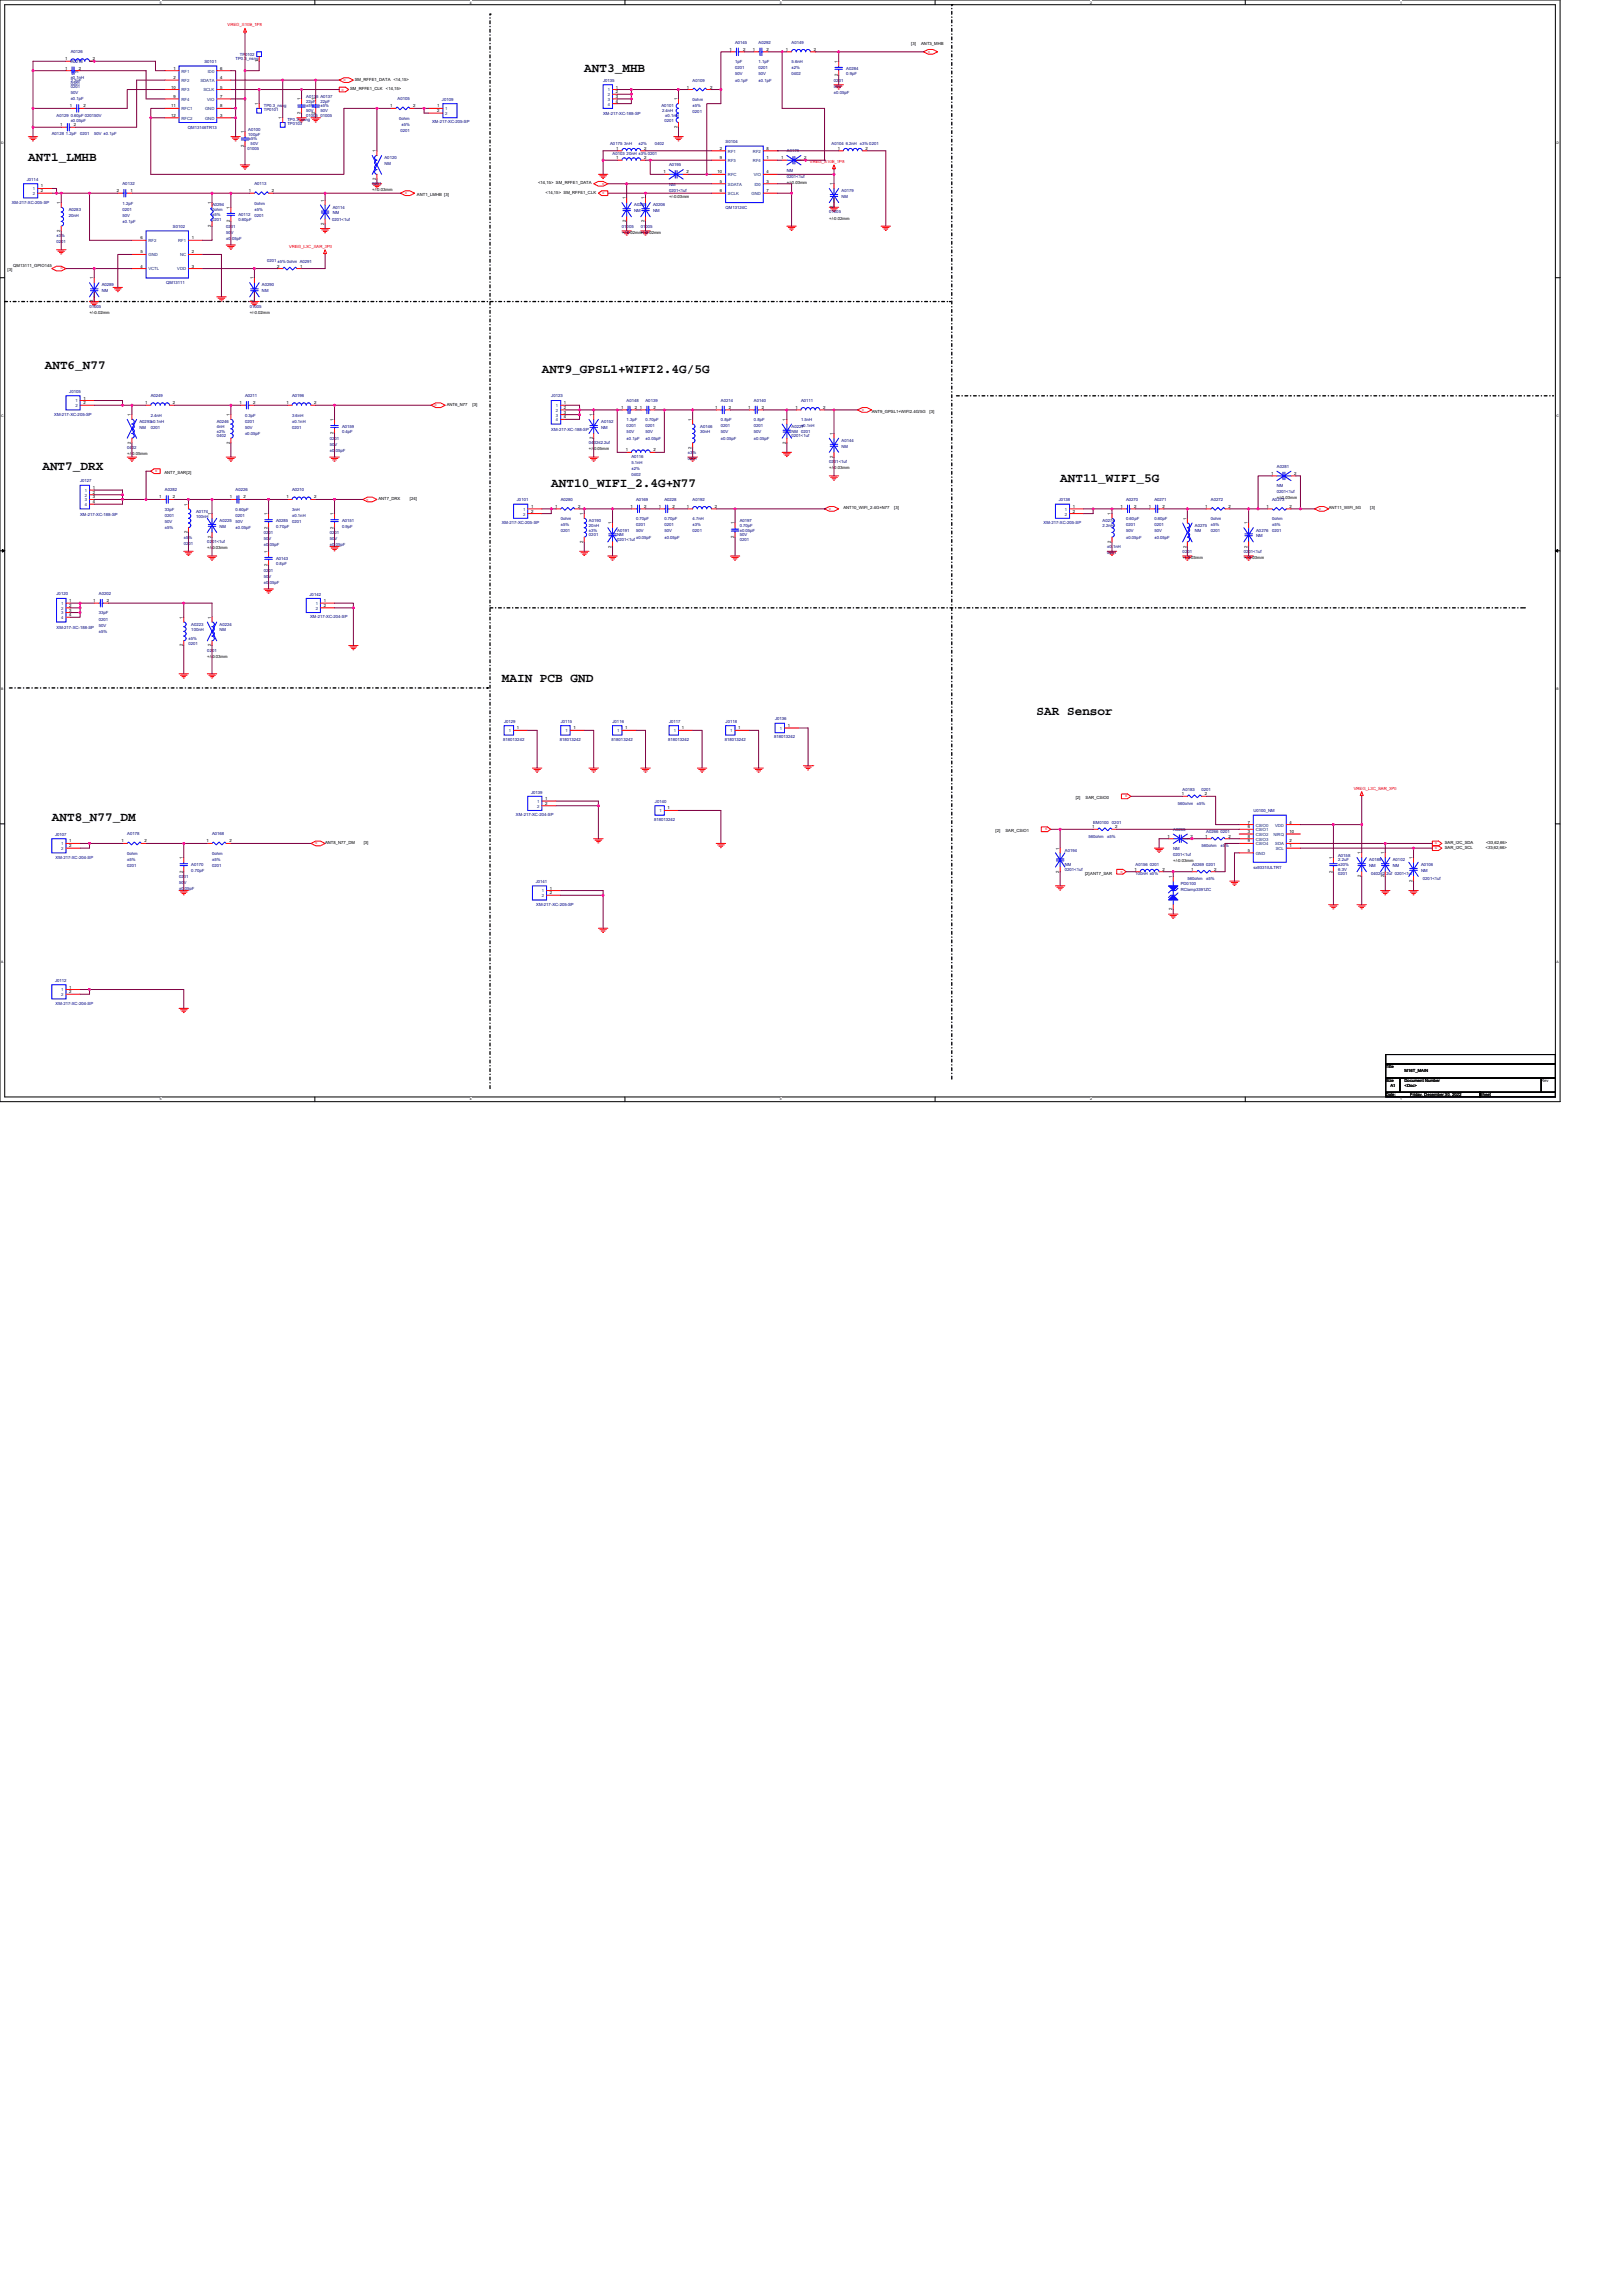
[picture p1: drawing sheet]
<svg xmlns="http://www.w3.org/2000/svg" width="210mm" height="297mm" viewBox="0 0 210 297" stroke-linecap="round" stroke-linejoin="round" font-family="sans-serif">
<defs><g id="words">
<g font-size="1.6">
<text x="75.6" y="9.3">ANT3_MHB</text>
<text x="3.7" y="20.9">ANT1_LMHB</text>
<text x="5.8" y="47.7">ANT6_N77</text>
<text x="70.1" y="48.3">ANT9_GPSL1+WIFI2.4G/5G</text>
<text x="5.5" y="60.8">ANT7_DRX</text>
<text x="71.3" y="62.9">ANT10_WIFI_2.4G+N77</text>
<text x="137.2" y="62.3">ANT11_WIFI_5G</text>
<text x="64.9" y="88.2">MAIN PCB GND</text>
<text x="134.1" y="92.5">SAR Sensor</text>
<text x="6.7" y="106.2">ANT8_N77_DM</text>
</g>
<g font-size=".5" fill="#f00">
<text x="29.4" y="3.4">VREG_S10B_1P8</text>
<text x="44.2" y="11.7">o</text>
<text x="44.7" y="10.2" transform="rotate(-180 44.7 10.2)">o</text>
<text x="120.3" y="6.6" transform="rotate(-180 120.3 6.6)">o</text>
<text x="78.2" y="23.6" transform="rotate(-180 78.2 23.6)">o</text>
<text x="104.8" y="21.1">VREG_S10B_1P8</text>
<text x="52.7" y="24.8" transform="rotate(-180 52.7 24.8)">o</text>
<text x="77.9" y="25.1">o</text>
<text x="8.1" y="34.6" transform="rotate(-180 8.1 34.6)">o</text>
<text x="37.4" y="32.1">VREG_L3C_SAR_3P0</text>
<text x="56.2" y="52.6">o</text>
<text x="111.8" y="52.9" transform="rotate(-180 111.8 52.9)">o</text>
<text x="20.4" y="60.8" transform="rotate(-180 20.4 60.8)">o</text>
<text x="47.4" y="64.8">o</text>
<text x="107.5" y="65.7" transform="rotate(-180 107.5 65.7)">o</text>
<text x="170.9" y="65.7" transform="rotate(-180 170.9 65.7)">o</text>
<text x="135.5" y="107.1" transform="rotate(-180 135.5 107.1)">o</text>
<text x="145.9" y="102.9" transform="rotate(-180 145.9 102.9)">o</text>
<text x="175.1" y="102.2">VREG_L3C_SAR_3P0</text>
<text x="41.1" y="109" transform="rotate(-180 41.1 109)">o</text>
<text x="145.3" y="112.6" transform="rotate(-180 145.3 112.6)">o</text>
<text x="185.6" y="109.3">o</text>
<text x="185.6" y="109.9">o</text>
</g>
<g font-size=".5" fill="#000080">
<text x="95.1" y="5.7">A0145</text>
<text x="98.1" y="5.7">A0292</text>
<text x="102.4" y="5.7">A0149</text>
<text x="9.1" y="6.9">A0126</text>
<text x="9.1" y="9.4">1nH</text>
<text x="9.1" y="10.2">±0.1nH</text>
<text x="9.1" y="11">0201</text>
<text x="9.1" y="8.1">A0218</text>
<text x="9.1" y="10.6">2.2pF</text>
<text x="9.1" y="11.4">0201</text>
<text x="26.5" y="8.1">S0101</text>
<text x="30.5" y="7.8">TP0.3_nsng</text>
<text x="31" y="7.2">TP0102</text>
<text x="78" y="10.5">J0135</text>
<text x="89.6" y="10.5">A0109</text>
<text x="95.1" y="8.2">1pF</text>
<text x="95.1" y="9">0201</text>
<text x="95.1" y="9.8">50V</text>
<text x="95.1" y="10.5">±0.1pF</text>
<text x="98.1" y="8.2">1.1pF</text>
<text x="98.1" y="9">0201</text>
<text x="98.1" y="9.8">50V</text>
<text x="98.1" y="10.5">±0.1pF</text>
<text x="102.4" y="8.2">5.6nH</text>
<text x="102.4" y="9">±2%</text>
<text x="102.4" y="9.8">0402</text>
<text x="107.9" y="10.5">0201</text>
<text x="107.9" y="11.3">50V</text>
<text x="109.5" y="9">A0284</text>
<text x="109.5" y="9.8">0.9pF</text>
<text x="6.7" y="17.4">A0128 1.2pF</text>
<text x="7.3" y="15.1">A0129 0.60pF 020150V</text>
<text x="9.1" y="12.2">50V</text>
<text x="9.1" y="13">±0.1pF</text>
<text x="9.1" y="15.7">±0.05pF</text>
<text x="10.4" y="17.4">0201</text>
<text x="12.2" y="17.4">50V ±0.1pF</text>
<text x="24.3" y="16.7">QM13146TR13</text>
<text x="32.1" y="16.9">A0100</text>
<text x="32.1" y="17.6">100pF</text>
<text x="34.1" y="14.4">TP0101</text>
<text x="34.1" y="13.8">TP0.3_nsng</text>
<text x="37.2" y="16.2">TP0103</text>
<text x="37.2" y="15.6">TP0.3_nsng</text>
<text x="39.6" y="12.7">A0136 A0137</text>
<text x="39.6" y="13.3">22pF</text>
<text x="39.6" y="15.1">01005</text>
<text x="39.6" y="14.5">50V</text>
<text x="39.6" y="13.9">±5%</text>
<text x="41.5" y="13.3">22pF</text>
<text x="41.5" y="15.1">01005</text>
<text x="41.5" y="14.5">50V</text>
<text x="41.5" y="13.9">±5%</text>
<text x="51.4" y="13">A0105</text>
<text x="51.6" y="15.5">0ohm</text>
<text x="51.8" y="17.1">0201</text>
<text x="51.9" y="16.3">±5%</text>
<text x="55.9" y="16">XM-217-XC-205-SP</text>
<text x="57.2" y="13">J0109</text>
<text x="78" y="14.9">XM-217-XC-188-SP</text>
<text x="85.6" y="13.9">A0101</text>
<text x="85.6" y="14.5">2.4nH</text>
<text x="86" y="15.7">0201</text>
<text x="86.1" y="15.1">±0.1nH</text>
<text x="89.6" y="13">0ohm</text>
<text x="89.6" y="13.8">±5%</text>
<text x="89.6" y="14.6">0201</text>
<text x="107.9" y="12.1">±0.05pF</text>
<text x="3.5" y="23.4">J0114</text>
<text x="15.8" y="24">A0132</text>
<text x="32" y="19.4">01005</text>
<text x="32.2" y="18.2">±5%</text>
<text x="32.4" y="18.8">50V</text>
<text x="32.9" y="24">A0113</text>
<text x="48.2" y="24">0201</text>
<text x="49.7" y="20.6">A0120</text>
<text x="49.7" y="21.3">NM</text>
<text x="78.9" y="18.8">A0175 3nH</text>
<text x="79.2" y="20">A0103 20nH ±3% 0201</text>
<text x="82.6" y="18.8">±2%</text>
<text x="84.7" y="18.8">0402</text>
<text x="86.6" y="21.5">A0195</text>
<text x="93.9" y="18.5">S0104</text>
<text x="101.8" y="19.7">A0176</text>
<text x="101.8" y="22.2">NM</text>
<text x="101.8" y="23">0201&lt;1uf</text>
<text x="107.6" y="18.8">A0104 6.2nH ±3% 0201</text>
<text x="1.5" y="26.3">XM-217-XC-205-SP</text>
<text x="8.9" y="27.3">A0283</text>
<text x="8.9" y="28">20nH</text>
<text x="15.8" y="26.5">1.2pF</text>
<text x="15.8" y="27.2">0201</text>
<text x="15.8" y="28">50V</text>
<text x="15.8" y="28.8">±0.1pF</text>
<text x="22.4" y="29.5">S0102</text>
<text x="27.4" y="26.7">A0294</text>
<text x="27.4" y="27.3">0ohm</text>
<text x="27.4" y="27.9">±5%</text>
<text x="27.4" y="28.5">0201</text>
<text x="29.3" y="29.4">0201</text>
<text x="30.8" y="27.9">A0112</text>
<text x="30.8" y="28.7">0.60pF</text>
<text x="32.9" y="26.5">0ohm</text>
<text x="32.9" y="27.2">±5%</text>
<text x="32.9" y="28">0201</text>
<text x="43" y="28.5">0201&lt;1uf</text>
<text x="43" y="27">A0114</text>
<text x="43" y="27.7">NM</text>
<text x="80.5" y="29.4">01005</text>
<text x="82.1" y="26.7">A0205</text>
<text x="82.1" y="27.4">NM</text>
<text x="82.9" y="29.4">01005</text>
<text x="84.5" y="26.7">A0206</text>
<text x="84.5" y="27.4">NM</text>
<text x="86.6" y="24">NM</text>
<text x="86.6" y="24.8">0201&lt;1uf</text>
<text x="93.9" y="27.1">QM13124C</text>
<text x="107.3" y="27.6">01005</text>
<text x="108.9" y="24.9">A0179</text>
<text x="108.9" y="25.6">NM</text>
<text x="7.3" y="30.7">±3%</text>
<text x="7.3" y="31.5">0201</text>
<text x="29.3" y="30.2">50V</text>
<text x="29.3" y="31">±0.05pF</text>
<text x="34.6" y="34">0201 ±5% 0ohm A0291</text>
<text x="11.6" y="39.8">01005</text>
<text x="13.2" y="37.1">A0289</text>
<text x="13.2" y="37.8">NM</text>
<text x="21.5" y="36.7">QM13111</text>
<text x="32.3" y="39.8">01005</text>
<text x="33.9" y="37.1">A0290</text>
<text x="33.9" y="37.8">NM</text>
<text x="7" y="53.8">XM-217-XC-205-SP</text>
<text x="9" y="50.8">J0105</text>
<text x="19.5" y="51.4">A0249</text>
<text x="19.5" y="53.9">2.4nH</text>
<text x="31.7" y="51.4">A0211</text>
<text x="31.7" y="53.9">0.3pF</text>
<text x="37.8" y="51.4">A0196</text>
<text x="37.8" y="53.9">3.6nH</text>
<text x="71.3" y="51.4">J0123</text>
<text x="81.1" y="52">A0148</text>
<text x="83.5" y="52">A0139</text>
<text x="93.3" y="52">A0214</text>
<text x="97.5" y="52">A0140</text>
<text x="103.6" y="52">A0111</text>
<text x="16.5" y="58.1">0402</text>
<text x="18" y="54.7">A0293±0.1nH</text>
<text x="18" y="55.5">NM</text>
<text x="19.5" y="55.5">0201</text>
<text x="28" y="54.7">A0246</text>
<text x="28" y="55.4">4nH</text>
<text x="28" y="56">±2%</text>
<text x="28" y="56.6">0402</text>
<text x="31.7" y="54.7">0201</text>
<text x="31.7" y="55.5">50V</text>
<text x="31.7" y="56.3">±0.05pF</text>
<text x="37.8" y="54.7">±0.1nH</text>
<text x="37.8" y="55.5">0201</text>
<text x="42.7" y="56.9">0201</text>
<text x="42.7" y="57.7">50V</text>
<text x="42.7" y="58.5">±0.05pF</text>
<text x="44.3" y="55.4">A0159</text>
<text x="44.3" y="56.1">0.4pF</text>
<text x="71.3" y="55.7">XM-217-XC-188-SP</text>
<text x="76.2" y="57.5">0402≤2.2uf</text>
<text x="77.8" y="54.7">A0152</text>
<text x="77.8" y="55.5">NM</text>
<text x="81.1" y="54.5">1.3pF</text>
<text x="81.1" y="55.3">0201</text>
<text x="81.1" y="56.1">50V</text>
<text x="81.1" y="56.9">±0.1pF</text>
<text x="81.7" y="59.3">A0116</text>
<text x="81.7" y="60">5.1nH</text>
<text x="83.5" y="54.5">0.70pF</text>
<text x="83.5" y="55.3">0201</text>
<text x="83.5" y="56.1">50V</text>
<text x="83.5" y="56.9">±0.05pF</text>
<text x="89" y="58.7">±3%</text>
<text x="89" y="59.5">0201</text>
<text x="90.6" y="55.4">A0146</text>
<text x="90.6" y="56.1">30nH</text>
<text x="93.3" y="54.5">0.8pF</text>
<text x="93.3" y="55.3">0201</text>
<text x="93.3" y="56.1">50V</text>
<text x="93.3" y="56.9">±0.05pF</text>
<text x="97.5" y="54.5">0.8pF</text>
<text x="97.5" y="55.3">0201</text>
<text x="97.5" y="56.1">50V</text>
<text x="97.5" y="56.9">±0.05pF</text>
<text x="102.4" y="55.4">A0227</text>
<text x="102.4" y="56">NM 0201</text>
<text x="102.4" y="56.6">0201&lt;1uf</text>
<text x="103.6" y="54.5">1.5nH</text>
<text x="103.6" y="55.3">±0.1nH</text>
<text x="107.3" y="59.9">0201&lt;1uf</text>
<text x="108.9" y="57.2">A0144</text>
<text x="108.9" y="57.9">NM</text>
<text x="10.4" y="62.4">J0127</text>
<text x="21.3" y="63.6">A0282</text>
<text x="30.5" y="63.6">A0226</text>
<text x="37.8" y="63.6">A0210</text>
<text x="66.9" y="64.9">J0101</text>
<text x="72.5" y="64.8">A0280</text>
<text x="81.7" y="60.8">±2%</text>
<text x="81.7" y="61.6">0402</text>
<text x="82.3" y="64.8">A0169</text>
<text x="86" y="64.8">A0228</text>
<text x="89.6" y="64.8">A0192</text>
<text x="137" y="64.9">J0138</text>
<text x="145.7" y="64.8">A0270</text>
<text x="149.4" y="64.8">A0271</text>
<text x="156.7" y="64.8">A0272</text>
<text x="164.6" y="64.8">A0273</text>
<text x="165.2" y="60.5">A0281</text>
<text x="165.2" y="63">NM</text>
<text x="165.2" y="63.8">0201&lt;1uf</text>
<text x="10.4" y="66.7">XM-217-XC-188-SP</text>
<text x="21.3" y="66.1">33pF</text>
<text x="21.3" y="66.9">0201</text>
<text x="21.3" y="67.7">50V</text>
<text x="21.3" y="68.5">±5%</text>
<text x="23.8" y="69.7">±5%</text>
<text x="23.8" y="70.5">0201</text>
<text x="25.4" y="66.3">A0174</text>
<text x="25.4" y="67.1">100nH</text>
<text x="26.8" y="70.3">0201&lt;1uf</text>
<text x="28.4" y="67.5">A0225</text>
<text x="28.4" y="68.3">NM</text>
<text x="30.5" y="66.1">0.60pF</text>
<text x="30.5" y="66.9">0201</text>
<text x="30.5" y="67.7">50V</text>
<text x="30.5" y="68.5">±0.05pF</text>
<text x="34.1" y="69.1">0201</text>
<text x="34.1" y="69.9">50V</text>
<text x="34.1" y="70.7">±0.05pF</text>
<text x="35.7" y="67.5">A0285</text>
<text x="35.7" y="68.3">0.70pF</text>
<text x="37.8" y="66.1">3nH</text>
<text x="37.8" y="66.9">±0.1nH</text>
<text x="37.8" y="67.7">0201</text>
<text x="42.7" y="69.1">0201</text>
<text x="42.7" y="69.9">50V</text>
<text x="42.7" y="70.7">±0.05pF</text>
<text x="44.3" y="67.5">A0151</text>
<text x="44.3" y="68.3">0.9pF</text>
<text x="64.9" y="67.8">XM-217-XC-205-SP</text>
<text x="72.5" y="67.3">0ohm</text>
<text x="72.5" y="68.1">±5%</text>
<text x="72.5" y="68.9">0201</text>
<text x="76.2" y="67.5">A0190</text>
<text x="76.2" y="68.2">20nH</text>
<text x="76.2" y="68.8">±3%</text>
<text x="76.2" y="69.4">0201</text>
<text x="79.9" y="68.8">A0191</text>
<text x="79.9" y="69.4">NM</text>
<text x="79.9" y="70">0201&lt;1uf</text>
<text x="82.3" y="67.3">0.70pF</text>
<text x="82.3" y="68.1">0201</text>
<text x="82.3" y="68.9">50V</text>
<text x="82.3" y="69.7">±0.05pF</text>
<text x="86" y="67.3">0.70pF</text>
<text x="86" y="68.1">0201</text>
<text x="86" y="68.9">50V</text>
<text x="86" y="69.7">±0.05pF</text>
<text x="89.6" y="67.3">4.7nH</text>
<text x="89.6" y="68.1">±3%</text>
<text x="89.6" y="68.9">0201</text>
<text x="95.7" y="67.5">A0197</text>
<text x="95.7" y="68.2">0.70pF</text>
<text x="95.7" y="70">0201</text>
<text x="95.7" y="69.4">50V</text>
<text x="95.7" y="68.8">±0.05pF</text>
<text x="135" y="67.8">XM-217-XC-205-SP</text>
<text x="142.6" y="67.5">A0274</text>
<text x="142.6" y="68.2">2.2nH</text>
<text x="143.3" y="70.9">±0.1nH</text>
<text x="143.3" y="71.7">0201</text>
<text x="145.7" y="67.3">0.60pF</text>
<text x="145.7" y="68.1">0201</text>
<text x="145.7" y="68.9">50V</text>
<text x="145.7" y="69.7">±0.05pF</text>
<text x="149.4" y="67.3">0.60pF</text>
<text x="149.4" y="68.1">0201</text>
<text x="149.4" y="68.9">50V</text>
<text x="149.4" y="69.7">±0.05pF</text>
<text x="153" y="71.5">0201</text>
<text x="154.6" y="68.2">A0275</text>
<text x="154.6" y="68.9">NM</text>
<text x="156.7" y="67.3">0ohm</text>
<text x="156.7" y="68.1">±5%</text>
<text x="156.7" y="68.9">0201</text>
<text x="160.9" y="71.5">0201&lt;1uf</text>
<text x="162.5" y="68.8">A0276</text>
<text x="162.5" y="69.5">NM</text>
<text x="164.6" y="67.3">0ohm</text>
<text x="164.6" y="68.1">±5%</text>
<text x="164.6" y="68.9">0201</text>
<text x="7.3" y="77">J0120</text>
<text x="12.8" y="77">A0202</text>
<text x="34.1" y="73.9">0201</text>
<text x="34.1" y="74.7">50V</text>
<text x="34.1" y="75.5">±0.05pF</text>
<text x="35.7" y="72.4">A0143</text>
<text x="35.7" y="73.2">0.8pF</text>
<text x="40" y="77.1">J0142</text>
<text x="7.3" y="81.3">XM-217-XC-188-SP</text>
<text x="12.8" y="79.5">33pF</text>
<text x="12.8" y="80.3">0201</text>
<text x="12.8" y="81.1">50V</text>
<text x="12.8" y="81.9">±5%</text>
<text x="24.4" y="82.8">±5%</text>
<text x="24.4" y="83.4">0201</text>
<text x="24.8" y="81">A0223</text>
<text x="24.8" y="81.7">100nH</text>
<text x="28.4" y="81">A0224</text>
<text x="28.4" y="81.7">NM</text>
<text x="40.1" y="80">XM-217-XC-204-SP</text>
<text x="26.8" y="84.3">0201</text>
<text x="65.1" y="95.8">818013242</text>
<text x="65.2" y="93.5">J0129</text>
<text x="72.4" y="95.8">818013242</text>
<text x="72.5" y="93.5">J0115</text>
<text x="79.1" y="95.8">818013242</text>
<text x="79.2" y="93.5">J0116</text>
<text x="86.4" y="95.8">818013242</text>
<text x="86.6" y="93.5">J0117</text>
<text x="93.8" y="95.8">818013242</text>
<text x="93.9" y="93.5">J0118</text>
<text x="100.2" y="95.5">818013242</text>
<text x="100.3" y="93.2">J0136</text>
<text x="66.8" y="105.6">XM-217-XC-204-SP</text>
<text x="68.7" y="102.7">J0139</text>
<text x="84.6" y="106.2">818013242</text>
<text x="84.7" y="103.9">J0140</text>
<text x="141.4" y="106.6">EM0100</text>
<text x="143.9" y="106.6">0201</text>
<text x="151.8" y="107.5">A0265</text>
<text x="152.4" y="104.1">560ohm</text>
<text x="153" y="102.3">A0183</text>
<text x="154.8" y="104.1">±5%</text>
<text x="155.4" y="102.3">0201</text>
<text x="156.1" y="107.8">A0266</text>
<text x="157.9" y="107.8">0201</text>
<text x="162.2" y="105">U0100_NM</text>
<text x="7.1" y="108.1">J0107</text>
<text x="7.2" y="111.1">XM-217-XC-204-SP</text>
<text x="16.5" y="108.1">A0178</text>
<text x="16.5" y="110.6">0ohm</text>
<text x="16.5" y="111.4">±5%</text>
<text x="16.5" y="112.2">0201</text>
<text x="23.2" y="113.6">0201</text>
<text x="24.8" y="112">A0170</text>
<text x="24.8" y="112.8">0.70pF</text>
<text x="27.4" y="108.1">A0168</text>
<text x="27.4" y="110.6">0ohm</text>
<text x="27.4" y="111.4">±5%</text>
<text x="27.4" y="112.2">0201</text>
<text x="137.8" y="110.2">A0194</text>
<text x="137.8" y="112">NM</text>
<text x="137.8" y="112.7">0201&lt;1uf</text>
<text x="140.8" y="108.4">560ohm</text>
<text x="143.3" y="108.4">±5%</text>
<text x="146.9" y="112">A0156</text>
<text x="146.9" y="113.3">100nH ±5%</text>
<text x="148.7" y="112">0201</text>
<text x="151.8" y="110">NM</text>
<text x="151.8" y="110.8">0201&lt;1uf</text>
<text x="153.6" y="113.9">560ohm</text>
<text x="154.2" y="112">A0269</text>
<text x="155.4" y="109.6">560ohm</text>
<text x="156.1" y="113.9">±5%</text>
<text x="156.1" y="112">0201</text>
<text x="157.9" y="109.6">±5%</text>
<text x="162.2" y="112.4">sx9331IULTRT</text>
<text x="173.1" y="110.8">A0158</text>
<text x="173.1" y="111.4">2.2uF</text>
<text x="173.1" y="113.3">0201</text>
<text x="173.1" y="112.7">6.3V</text>
<text x="173.1" y="112">±20%</text>
<text x="177.2" y="111.4">A0188</text>
<text x="177.2" y="112.2">NM</text>
<text x="177.4" y="113.3">0402≤2.2uf 0201&lt;1uf</text>
<text x="180.2" y="111.4">A0102</text>
<text x="180.2" y="112.2">NM</text>
<text x="183.9" y="112">A0106</text>
<text x="183.9" y="112.8">NM</text>
<text x="184.1" y="113.9">0201&lt;1uf</text>
<text x="23.2" y="114.4">50V</text>
<text x="23.2" y="115.2">±0.05pF</text>
<text x="69.3" y="114.2">J0141</text>
<text x="69.4" y="117.2">XM-217-XC-205-SP</text>
<text x="152.8" y="114.5">PD0100</text>
<text x="152.8" y="115.2">RClamp3391ZC</text>
<text x="7.1" y="127">J0112</text>
<text x="7.2" y="130">XM-217-XC-204-SP</text>
</g>
<g font-size=".5">
<text x="117.9" y="5.9">[3]</text>
<text x="119.2" y="5.9">ANT3_MHB</text>
<text x="8.4" y="7.8">1</text>
<text x="8.4" y="9">1</text>
<text x="10.2" y="9">2</text>
<text x="12" y="7.8">2</text>
<text x="22.1" y="11.5">10</text>
<text x="22.4" y="9">1</text>
<text x="22.4" y="10.2">2</text>
<text x="28.5" y="10.2">4</text>
<text x="28.5" y="11.5">5</text>
<text x="28.5" y="9">6</text>
<text x="33.4" y="8" transform="rotate(-90 33.4 8)">1</text>
<text x="45.3" y="11.6">SM_RFFE1_CLK</text>
<text x="45.9" y="10.4">SM_RFFE1_DATA &lt;14,15&gt;</text>
<text x="49.9" y="11.6">&lt;14,15&gt;</text>
<text x="79.7" y="11.5">1</text>
<text x="88.9" y="11.5">1</text>
<text x="91.9" y="11.5">2</text>
<text x="94.4" y="6.6">1</text>
<text x="96.1" y="6.6">2</text>
<text x="97.4" y="6.6">1</text>
<text x="99.2" y="6.6">2</text>
<text x="101.7" y="6.6">1</text>
<text x="105.3" y="6.6">2</text>
<text x="108.4" y="9.9" transform="rotate(-90 108.4 9.9)">2</text>
<text x="108.4" y="8.1" transform="rotate(-90 108.4 8.1)">1</text>
<text x="7.8" y="16.3">1</text>
<text x="9" y="13.9">1</text>
<text x="9.6" y="16.3">2</text>
<text x="10.8" y="13.9">2</text>
<text x="22.1" y="13.9">11</text>
<text x="22.1" y="15.1">12</text>
<text x="22.4" y="12.7">9</text>
<text x="28.5" y="12.7">7</text>
<text x="28.5" y="15.1">3</text>
<text x="28.5" y="13.9">8</text>
<text x="31.6" y="17.3" transform="rotate(-90 31.6 17.3)">1</text>
<text x="33.4" y="13.6" transform="rotate(-90 33.4 13.6)">1</text>
<text x="36.4" y="15.4" transform="rotate(-90 36.4 15.4)">1</text>
<text x="38.9" y="14.8" transform="rotate(-90 38.9 14.8)">2</text>
<text x="38.9" y="13" transform="rotate(-90 38.9 13)">1</text>
<text x="40.7" y="14.8" transform="rotate(-90 40.7 14.8)">2</text>
<text x="40.7" y="13" transform="rotate(-90 40.7 13)">1</text>
<text x="50.5" y="13.9">1</text>
<text x="53.5" y="13.9">2</text>
<text x="56.6" y="13.9">1</text>
<text x="56.6" y="14.5">2</text>
<text x="79.7" y="12.1">2</text>
<text x="79.7" y="12.7">3</text>
<text x="79.7" y="13.3">4</text>
<text x="87.7" y="16.6" transform="rotate(-90 87.7 16.6)">2</text>
<text x="87.7" y="13" transform="rotate(-90 87.7 13)">1</text>
<text x="31.6" y="19" transform="rotate(-90 31.6 19)">2</text>
<text x="48.6" y="23.3" transform="rotate(-90 48.6 23.3)">2</text>
<text x="48.6" y="19.7" transform="rotate(-90 48.6 19.7)">1</text>
<text x="69.6" y="23.8">&lt;14,15&gt; SM_RFFE1_DATA</text>
<text x="79.7" y="19.4">1</text>
<text x="79.7" y="20.6">1</text>
<text x="83.3" y="19.4">2</text>
<text x="83.3" y="20.6">2</text>
<text x="85.8" y="22.4">1</text>
<text x="88.8" y="22.4">2</text>
<text x="92.8" y="22.4">10</text>
<text x="93.1" y="20.6">9</text>
<text x="93.1" y="19.4">2</text>
<text x="93.1" y="23.6">5</text>
<text x="99.2" y="22.4">4</text>
<text x="99.2" y="20.6">1</text>
<text x="99.2" y="19.4">8</text>
<text x="99.2" y="23.6">3</text>
<text x="101.1" y="20.6">1</text>
<text x="101.8" y="23.8">+/-0.03mm</text>
<text x="104.1" y="20.6">2</text>
<text x="107.8" y="24" transform="rotate(-90 107.8 24)">1</text>
<text x="108.4" y="19.4">1</text>
<text x="112" y="19.4">2</text>
<text x="5.3" y="24.3">1</text>
<text x="5.3" y="24.9">2</text>
<text x="7.8" y="30" transform="rotate(-90 7.8 30)">2</text>
<text x="7.8" y="26.4" transform="rotate(-90 7.8 26.4)">1</text>
<text x="15.1" y="24.9">2</text>
<text x="16.9" y="24.9">1</text>
<text x="27.3" y="29.4" transform="rotate(-90 27.3 29.4)">2</text>
<text x="27.3" y="26.4" transform="rotate(-90 27.3 26.4)">1</text>
<text x="29.7" y="28.8" transform="rotate(-90 29.7 28.8)">2</text>
<text x="29.7" y="27" transform="rotate(-90 29.7 27)">1</text>
<text x="32.2" y="24.9">1</text>
<text x="35.2" y="24.9">2</text>
<text x="41.9" y="29.1" transform="rotate(-90 41.9 29.1)">2</text>
<text x="41.9" y="26.1" transform="rotate(-90 41.9 26.1)">1</text>
<text x="48.2" y="24.8">+/-0.03mm</text>
<text x="53.9" y="25.4">ANT1_LMHB [3]</text>
<text x="70.6" y="25.1">&lt;14,15&gt; SM_RFFE1_CLK</text>
<text x="81" y="28.8" transform="rotate(-90 81 28.8)">2</text>
<text x="81" y="25.8" transform="rotate(-90 81 25.8)">1</text>
<text x="83.4" y="28.8" transform="rotate(-90 83.4 28.8)">2</text>
<text x="83.4" y="25.8" transform="rotate(-90 83.4 25.8)">1</text>
<text x="86.6" y="25.6">+/-0.03mm</text>
<text x="93.1" y="24.9">6</text>
<text x="99.2" y="24.9">7</text>
<text x="107.3" y="28.4">+/-0.02mm</text>
<text x="107.8" y="26.9" transform="rotate(-90 107.8 26.9)">2</text>
<text x="1" y="35.1">[3]</text>
<text x="1.7" y="34.5">QM13111_GPIO145</text>
<text x="18.2" y="34.6">4</text>
<text x="18.2" y="32.8">5</text>
<text x="18.2" y="31">6</text>
<text x="24.8" y="31">1</text>
<text x="24.8" y="32.8">2</text>
<text x="24.8" y="34.6">3</text>
<text x="35.8" y="34.6">2</text>
<text x="38.8" y="34.6">1</text>
<text x="80.5" y="30.2">+/-0.02mm+/-0.02mm</text>
<text x="11.6" y="40.6">+/-0.02mm</text>
<text x="12.1" y="39.1" transform="rotate(-90 12.1 39.1)">2</text>
<text x="12.1" y="36.2" transform="rotate(-90 12.1 36.2)">1</text>
<text x="32.3" y="40.6">+/-0.02mm</text>
<text x="32.8" y="39.1" transform="rotate(-90 32.8 39.1)">2</text>
<text x="32.8" y="36.2" transform="rotate(-90 32.8 36.2)">1</text>
<text x="10.8" y="51.7">1</text>
<text x="10.8" y="52.3">2</text>
<text x="16.9" y="53.8" transform="rotate(-90 16.9 53.8)">1</text>
<text x="18.8" y="52.3">1</text>
<text x="22.4" y="52.3">2</text>
<text x="29.7" y="53.8" transform="rotate(-90 29.7 53.8)">1</text>
<text x="31" y="52.3">1</text>
<text x="32.7" y="52.3">2</text>
<text x="37.1" y="52.3">1</text>
<text x="40.7" y="52.3">2</text>
<text x="57.8" y="52.5">ANT6_N77</text>
<text x="61.1" y="52.5">[3]</text>
<text x="73" y="52.9">2</text>
<text x="73" y="53.5">3</text>
<text x="73" y="52.3">1</text>
<text x="76.7" y="53.8" transform="rotate(-90 76.7 53.8)">1</text>
<text x="80.3" y="52.9">1</text>
<text x="82.1" y="52.9">2</text>
<text x="82.8" y="52.9">1</text>
<text x="84.6" y="52.9">2</text>
<text x="92.5" y="52.9">1</text>
<text x="94.3" y="52.9">2</text>
<text x="96.8" y="52.9">1</text>
<text x="98.6" y="52.9">2</text>
<text x="102.9" y="52.9">1</text>
<text x="106.5" y="52.9">2</text>
<text x="112.8" y="53.4">ANT9_GPSL1+WIFI2.4G/5G</text>
<text x="120.3" y="53.4">[3]</text>
<text x="16.5" y="58.9">+/-0.05mm</text>
<text x="16.9" y="57.4" transform="rotate(-90 16.9 57.4)">2</text>
<text x="29.7" y="57.4" transform="rotate(-90 29.7 57.4)">2</text>
<text x="43.2" y="56.2" transform="rotate(-90 43.2 56.2)">2</text>
<text x="43.2" y="54.4" transform="rotate(-90 43.2 54.4)">1</text>
<text x="73" y="54.1">4</text>
<text x="76.2" y="58.3">+/-0.05mm</text>
<text x="76.7" y="56.8" transform="rotate(-90 76.7 56.8)">2</text>
<text x="81" y="58.4">1</text>
<text x="84.6" y="58.4">2</text>
<text x="89.5" y="58" transform="rotate(-90 89.5 58)">2</text>
<text x="89.5" y="54.4" transform="rotate(-90 89.5 54.4)">1</text>
<text x="101.7" y="57.4" transform="rotate(-90 101.7 57.4)">2</text>
<text x="101.7" y="54.4" transform="rotate(-90 101.7 54.4)">1</text>
<text x="107.8" y="59.3" transform="rotate(-90 107.8 59.3)">2</text>
<text x="107.8" y="56.3" transform="rotate(-90 107.8 56.3)">1</text>
<text x="12" y="63.9">2</text>
<text x="12" y="64.5">3</text>
<text x="12" y="65.1">4</text>
<text x="12" y="63.3">1</text>
<text x="20.6" y="64.5">1</text>
<text x="21.3" y="61.3">ANT7_SAR[2]</text>
<text x="22.4" y="64.5">2</text>
<text x="24.3" y="65.4" transform="rotate(-90 24.3 65.4)">1</text>
<text x="29.7" y="64.5">1</text>
<text x="31.5" y="64.5">2</text>
<text x="37.1" y="64.5">1</text>
<text x="40.7" y="64.5">2</text>
<text x="49" y="64.7">ANT7_DRX</text>
<text x="53" y="64.7">[24]</text>
<text x="68.7" y="65.7">1</text>
<text x="71.8" y="65.7">1</text>
<text x="74.8" y="65.7">2</text>
<text x="81.6" y="65.7">1</text>
<text x="83.3" y="65.7">2</text>
<text x="85.2" y="65.7">1</text>
<text x="87" y="65.7">2</text>
<text x="88.9" y="65.7">1</text>
<text x="92.5" y="65.7">2</text>
<text x="107.3" y="60.7">+/-0.03mm</text>
<text x="109.1" y="65.9">ANT10_WIFI_2.4G+N77</text>
<text x="115.7" y="65.9">[3]</text>
<text x="138.8" y="65.7">1</text>
<text x="145" y="65.7">1</text>
<text x="146.7" y="65.7">2</text>
<text x="148.6" y="65.7">1</text>
<text x="150.4" y="65.7">2</text>
<text x="155.9" y="65.7">1</text>
<text x="158.9" y="65.7">2</text>
<text x="163.9" y="65.7">1</text>
<text x="164.5" y="61.4">1</text>
<text x="165.2" y="64.6">+/-0.03mm</text>
<text x="166.8" y="65.7">2</text>
<text x="167.5" y="61.4">2</text>
<text x="171.9" y="65.9">ANT11_WIFI_5G</text>
<text x="177.3" y="65.9">[3]</text>
<text x="24.3" y="69" transform="rotate(-90 24.3 69)">2</text>
<text x="26.8" y="71.1">+/-0.03mm</text>
<text x="27.3" y="69.6" transform="rotate(-90 27.3 69.6)">2</text>
<text x="27.3" y="66.6" transform="rotate(-90 27.3 66.6)">1</text>
<text x="34.6" y="71.5" transform="rotate(-90 34.6 71.5)">1</text>
<text x="34.6" y="68.4" transform="rotate(-90 34.6 68.4)">2</text>
<text x="34.6" y="66.6" transform="rotate(-90 34.6 66.6)">1</text>
<text x="43.2" y="68.4" transform="rotate(-90 43.2 68.4)">2</text>
<text x="43.2" y="66.6" transform="rotate(-90 43.2 66.6)">1</text>
<text x="68.7" y="66.3">2</text>
<text x="75.5" y="70.2" transform="rotate(-90 75.5 70.2)">2</text>
<text x="75.5" y="66.6" transform="rotate(-90 75.5 66.6)">1</text>
<text x="79.1" y="70.8" transform="rotate(-90 79.1 70.8)">2</text>
<text x="79.1" y="67.8" transform="rotate(-90 79.1 67.8)">1</text>
<text x="95" y="69.6" transform="rotate(-90 95 69.6)">2</text>
<text x="95" y="67.8" transform="rotate(-90 95 67.8)">1</text>
<text x="138.8" y="66.3">2</text>
<text x="143.7" y="70.2" transform="rotate(-90 143.7 70.2)">2</text>
<text x="143.7" y="66.6" transform="rotate(-90 143.7 66.6)">1</text>
<text x="153.5" y="70.8" transform="rotate(-90 153.5 70.8)">2</text>
<text x="153.5" y="67.2" transform="rotate(-90 153.5 67.2)">1</text>
<text x="161.4" y="70.8" transform="rotate(-90 161.4 70.8)">2</text>
<text x="161.4" y="67.8" transform="rotate(-90 161.4 67.8)">1</text>
<text x="9" y="77.9">1</text>
<text x="12.1" y="77.9">1</text>
<text x="13.8" y="77.9">2</text>
<text x="34.6" y="73.3" transform="rotate(-90 34.6 73.3)">2</text>
<text x="41.9" y="77.9">1</text>
<text x="153" y="72.3">+/-0.03mm</text>
<text x="160.9" y="72.3">+/-0.03mm</text>
<text x="9" y="78.5">2</text>
<text x="9" y="79.1">3</text>
<text x="9" y="79.7">4</text>
<text x="23.6" y="83.6" transform="rotate(-90 23.6 83.6)">2</text>
<text x="23.6" y="80" transform="rotate(-90 23.6 80)">1</text>
<text x="27.3" y="83.6" transform="rotate(-90 27.3 83.6)">2</text>
<text x="27.3" y="80" transform="rotate(-90 27.3 80)">1</text>
<text x="41.9" y="78.5">2</text>
<text x="26.8" y="85.1">+/-0.03mm</text>
<text x="66.9" y="94.4">1</text>
<text x="74.2" y="94.4">1</text>
<text x="80.9" y="94.4">1</text>
<text x="88.2" y="94.4">1</text>
<text x="95.5" y="94.4">1</text>
<text x="101.9" y="94.1">1</text>
<text x="70.5" y="103.5">1</text>
<text x="70.5" y="104.1">2</text>
<text x="86.4" y="104.7">1</text>
<text x="128.8" y="107.7">[2]</text>
<text x="130.1" y="107.7">SAR_CSIO1</text>
<text x="139.2" y="103.4">[2]</text>
<text x="140.4" y="103.4">SAR_CSIO0</text>
<text x="141.3" y="107.2">1</text>
<text x="144.3" y="107.2">2</text>
<text x="152.9" y="102.9">1</text>
<text x="155.9" y="102.9">2</text>
<text x="161.4" y="106.6">7</text>
<text x="161.4" y="107.2">6</text>
<text x="161.4" y="107.8">3</text>
<text x="166.8" y="106.6">4</text>
<text x="166.8" y="107.8">10</text>
<text x="9" y="109">1</text>
<text x="9" y="109.6">2</text>
<text x="15.7" y="109">1</text>
<text x="18.7" y="109">2</text>
<text x="23.6" y="112.9" transform="rotate(-90 23.6 112.9)">2</text>
<text x="23.6" y="111.1" transform="rotate(-90 23.6 111.1)">1</text>
<text x="26.7" y="109">1</text>
<text x="29.7" y="109">2</text>
<text x="42.1" y="109.2">ANT8_N77_DM</text>
<text x="47.1" y="109.2">[3]</text>
<text x="137" y="112.9" transform="rotate(-90 137 112.9)">2</text>
<text x="137" y="109.9" transform="rotate(-90 137 109.9)">1</text>
<text x="140.4" y="113.1">[2]ANT7_SAR</text>
<text x="146.8" y="112.6">1</text>
<text x="150.4" y="112.6">2</text>
<text x="151.1" y="108.4">1</text>
<text x="151.7" y="113.6" transform="rotate(-90 151.7 113.6)">1</text>
<text x="151.8" y="111.6">+/-0.03mm</text>
<text x="154" y="108.4">2</text>
<text x="154.1" y="112.6">1</text>
<text x="155.9" y="108.4">1</text>
<text x="157.1" y="112.6">2</text>
<text x="158.9" y="108.4">2</text>
<text x="161.4" y="108.4">8</text>
<text x="161.4" y="109">9</text>
<text x="161.4" y="110.2">5</text>
<text x="166.8" y="109">2</text>
<text x="166.8" y="109.6">1</text>
<text x="172.4" y="112.9" transform="rotate(-90 172.4 112.9)">2</text>
<text x="172.4" y="111.1" transform="rotate(-90 172.4 111.1)">1</text>
<text x="176" y="113.5" transform="rotate(-90 176 113.5)">2</text>
<text x="176" y="110.5" transform="rotate(-90 176 110.5)">1</text>
<text x="179.1" y="113.5" transform="rotate(-90 179.1 113.5)">2</text>
<text x="179.1" y="110.5" transform="rotate(-90 179.1 110.5)">1</text>
<text x="182.8" y="111.1" transform="rotate(-90 182.8 111.1)">1</text>
<text x="186.9" y="109.2">SAR_I2C_SDA</text>
<text x="186.9" y="109.8">SAR_I2C_SCL</text>
<text x="192.2" y="109.8">&lt;33,62,66&gt;</text>
<text x="192.3" y="109.2">&lt;33,62,66&gt;</text>
<text x="71.1" y="115.1">1</text>
<text x="71.1" y="115.7">2</text>
<text x="151.7" y="117.8" transform="rotate(-90 151.7 117.8)">2</text>
<text x="182.8" y="114.1" transform="rotate(-90 182.8 114.1)">2</text>
<text x="9" y="127.9">1</text>
<text x="9" y="128.5">2</text>
<text x="179.3" y="138.1">Title</text>
<text x="179.3" y="140">Size</text>
<text x="179.3" y="141.8">Date:</text>
<text x="179.9" y="140.6">A1</text>
<text x="181.7" y="140">Document Number</text>
<text x="181.7" y="140.6">&lt;Doc&gt;</text>
<text x="181.7" y="138.7">M16T_MAIN</text>
<text x="182.5" y="141.8">Friday, December 30, 2022</text>
<text x="191.5" y="141.8">Sheet</text>
<text x="199.4" y="140">Rev</text>
</g>
<g font-size=".5" fill="#004080">
<text x="23.5" y="9.4">RF1</text>
<text x="23.5" y="10.6">RF2</text>
<text x="23.5" y="11.8">RF3</text>
<text x="25.9" y="10.6">SDATA</text>
<text x="26.3" y="11.8">SCLK</text>
<text x="26.9" y="9.4">ID0</text>
<text x="78.6" y="11.8">1</text>
<text x="23.5" y="13">RF4</text>
<text x="23.5" y="14.3">RFC1</text>
<text x="23.5" y="15.5">RFC2</text>
<text x="26.5" y="15.5">GND</text>
<text x="26.5" y="14.3">GND</text>
<text x="26.8" y="13">VIO</text>
<text x="57.6" y="14.3">1</text>
<text x="57.6" y="14.9">2</text>
<text x="78.6" y="12.4">2</text>
<text x="78.6" y="13">3</text>
<text x="78.6" y="13.7">4</text>
<text x="94.2" y="21">RF3</text>
<text x="94.2" y="19.8">RF1</text>
<text x="94.2" y="22.8">RFC</text>
<text x="97.4" y="21">RF4</text>
<text x="97.4" y="19.8">RF2</text>
<text x="97.5" y="22.8">VIO</text>
<text x="4.3" y="24.6">1</text>
<text x="4.3" y="25.2">2</text>
<text x="94.2" y="24">SDATA</text>
<text x="94.2" y="25.2">SCLK</text>
<text x="97.2" y="25.2">GND</text>
<text x="97.6" y="24">ID0</text>
<text x="19.2" y="35">VCTL</text>
<text x="19.2" y="33.2">GND</text>
<text x="19.2" y="31.3">RF2</text>
<text x="22.9" y="35">VDD</text>
<text x="23" y="31.3">RF1</text>
<text x="23.3" y="33.2">NC</text>
<text x="9.8" y="52.1">1</text>
<text x="9.8" y="52.7">2</text>
<text x="71.9" y="53.3">2</text>
<text x="71.9" y="53.9">3</text>
<text x="71.9" y="52.7">1</text>
<text x="71.9" y="54.5">4</text>
<text x="11" y="64.3">2</text>
<text x="11" y="64.9">3</text>
<text x="11" y="65.5">4</text>
<text x="11" y="63.6">1</text>
<text x="67.7" y="66.1">1</text>
<text x="67.7" y="66.7">2</text>
<text x="137.8" y="66.1">1</text>
<text x="137.8" y="66.7">2</text>
<text x="7.9" y="78.9">2</text>
<text x="7.9" y="79.5">3</text>
<text x="7.9" y="80.1">4</text>
<text x="7.9" y="78.3">1</text>
<text x="40.8" y="78.3">1</text>
<text x="40.8" y="78.9">2</text>
<text x="65.8" y="94.7">1</text>
<text x="73.2" y="94.7">1</text>
<text x="79.9" y="94.7">1</text>
<text x="87.2" y="94.7">1</text>
<text x="94.5" y="94.7">1</text>
<text x="100.9" y="94.4">1</text>
<text x="69.5" y="103.9">1</text>
<text x="69.5" y="104.5">2</text>
<text x="85.3" y="105.1">1</text>
<text x="162.5" y="106.9">CSIO0</text>
<text x="162.5" y="107.5">CSIO1</text>
<text x="165" y="106.9">VDD</text>
<text x="7.9" y="109.4">1</text>
<text x="7.9" y="110">2</text>
<text x="162.5" y="108.1">CSIO2</text>
<text x="162.5" y="108.8">CSIO3</text>
<text x="162.5" y="109.4">CSIO4</text>
<text x="162.5" y="110.6">GND</text>
<text x="164.8" y="108.1">NIRQ</text>
<text x="165" y="109.4">SDA</text>
<text x="165.1" y="110">SCL</text>
<text x="70.1" y="115.5">1</text>
<text x="70.1" y="116.1">2</text>
<text x="7.9" y="128.3">1</text>
<text x="7.9" y="128.9">2</text>
</g>
<g font-size=".4">
<text x="20.7" y=".5">5</text>
<text x="60.8" y=".5">4</text>
<text x="100.9" y=".5">3</text>
<text x="141" y=".5">2</text>
<text x="181.2" y=".5">1</text>
<text x=".2" y="18.7">D</text>
<text x="201.4" y="18.7">D</text>
<text x=".2" y="54">C</text>
<text x="201.4" y="54">C</text>
<text x=".2" y="89.3">B</text>
<text x="201.4" y="89.3">B</text>
<text x=".2" y="124.6">A</text>
<text x="201.4" y="124.6">A</text>
<text x="20.7" y="142.4">5</text>
<text x="60.8" y="142.4">4</text>
<text x="100.9" y="142.4">3</text>
<text x="141" y="142.4">2</text>
<text x="181.2" y="142.4">1</text>
</g>
</g></defs>
<path d="M0 0h201.8v142.5h-201.8zM.6 .6h200.6v141.3h-200.6z" fill="none" stroke="#000" stroke-width=".13"/>
<g fill="#fff">
<path d="M20.7 .1h.2v.5h-.2z"/>
<path d="M20.7 142h.2v.5h-.2z"/>
</g>
<path d="M40.7 0v.6M40.7 141.9v.6" fill="none" stroke="#000" stroke-width=".13"/>
<g fill="#fff">
<path d="M60.8 .1h.2v.5h-.2z"/>
<path d="M60.8 142h.2v.5h-.2z"/>
</g>
<path d="M80.9 0v.6M80.9 141.9v.6" fill="none" stroke="#000" stroke-width=".13"/>
<g fill="#fff">
<path d="M100.9 .1h.3v.5h-.3z"/>
<path d="M100.9 142h.3v.5h-.3z"/>
</g>
<path d="M121 0v.6M121 141.9v.6" fill="none" stroke="#000" stroke-width=".13"/>
<g fill="#fff">
<path d="M141 .1h.3v.5h-.3z"/>
<path d="M141 142h.3v.5h-.3z"/>
</g>
<path d="M161.1 0v.6M161.1 141.9v.6" fill="none" stroke="#000" stroke-width=".13"/>
<g fill="#fff">
<path d="M181.2 .1h.2v.5h-.2z"/>
<path d="M181.2 142h.2v.5h-.2z"/>
<path d="M.2 18.3h.3v.5h-.3z"/>
<path d="M201.4 18.3h.3v.5h-.3z"/>
<path d="M.2 53.6h.3v.5h-.3z"/>
<path d="M201.4 53.6h.3v.5h-.3z"/>
</g>
<path d="M0 35.9h.6M201.2 35.9h.6" fill="none" stroke="#000" stroke-width=".13"/>
<g fill="#fff">
<path d="M.2 88.9h.2v.5h-.2z"/>
<path d="M201.4 88.9h.3v.5h-.3z"/>
</g>
<path d="M0 71.3h.6M201.2 71.3h.6" fill="none" stroke="#000" stroke-width=".13"/>
<path d="M.3 71.1l.3 .2-.3 .1zM201.2 71.3l.3-.2v.3z" fill="#000" stroke="#000" stroke-width=".13"/>
<g fill="#fff">
<path d="M.1 124.2h.3v.5h-.3z"/>
<path d="M201.4 124.2h.3v.5h-.3z"/>
</g>
<path d="M0 106.6h.6M201.2 106.6h.6M179.3 136.4h21.9v1.2h-21.9zM179.3 137.6h21.9v1.9h-21.9zM179.3 139.5h1.8v1.8h-1.8zM181.1 139.5h18.3v1.8h-18.3zM199.4 139.5h1.8v1.8h-1.8zM179.3 141.3h12.2v.6h-12.2zM191.5 141.3h9.7v.6h-9.7z" fill="none" stroke="#000" stroke-width=".13"/>
<path d="M63.4 1.8h.1M123.1 .6h.1M.6 39h122.2M122.8 39h.1M123.7 51.2h77.2M200.9 51.2h.1M63.4 78.6h133.8M197.2 78.6h.1M1.2 89h61.9M63.1 89h.1M123.1 139.6v-139M63.4 140.8v-139" fill="none" stroke="#000" stroke-width=".18" stroke-dasharray=".4 .4 0 .4"/>
<g fill="none" stroke="#f00" stroke-width=".13">
<path d="M3.7 17.7h1.2M3.8 17.9h.9M4 18h.5M4.2 18.2h.1M7.9 16.5h.6M8.5 7.9h.6M8.5 9.1h.6M9.1 16.5h.7M9.1 14h.7M9.8 9.1h.6M10.4 14h.6M11.6 7.9h.6"/>
<path d="M21.3 9.1h1.9M21.3 10.4h1.9M21.3 11.6h1.9M21.3 12.8h1.9M21.3 14h1.9M21.3 15.2h1.9M28 15.2h1.9M28 10.4h1.9M28 11.6h1.9M28 9.1h1.9M28 12.8h1.9M28 14h1.9"/>
<path d="M29.9 17.7h1.2M30.1 17.9h.8M30.2 18h.5M30.4 18.2h.1M31.7 3.7l.2 .4h-.4zM31.7 4.1v.2M31.7 17.1v.6M31.7 18.3v.6M33.5 13.4v.6M33.5 7.3v.6M36.6 15.2v.6M38.4 15.2h1.2"/>
<path d="M38.6 15.4h.8M38.8 15.6h.5M39 15.8h.1M39 12.8v.6M39 14v.6M40.2 15.2h1.3M40.4 15.4h.9M40.6 15.6h.5M40.8 15.8h.1M40.8 12.8v.6M40.8 14v.6M43.9 11.3h.8l.4 .3-.4 .3h-.8z"/>
<path d="M43.9 10.4l.6-.3h.6l.6 .3-.6 .3h-.6zM48.8 19.5v.6M50.6 14h.6M53 14h.6M55.5 14h1.8M55.5 14.6h1.8M79.2 12.2h.7M79.2 12.8h.7M79.2 13.4h.7M79.2 11.6h.7M79.9 19.5h.6M82.9 19.5h.6"/>
<path d="M87.2 17.7h1.2M87.4 17.9h.8M87.5 18h.5M87.7 18.2h.1M87.8 12.8v.6M87.8 15.8v.7M89 11.6h.6M91.4 11.6h.6M92 19.5h1.9M94.5 6.7h.6M95.7 6.7h.6M97.5 6.7h.6"/>
<path d="M98.8 6.7h.6M98.8 19.5h1.8M101.8 6.7h.6M104.9 6.7h.6M105.5 6.7h.1M107.9 11h1.2M108.1 11.2h.8M108.3 11.3h.5M108.4 11.5h.2M108.5 19.5h.6M108.5 7.9v.6M108.5 9.1v.7"/>
<path d="M111.6 19.5h.6M119.5 6.7l.6-.3h.6l.6 .3-.6 .3h-.6zM4.9 24.4h1.8M4.9 25h1.8M6.7 34.7l.6-.3h.6l.6 .3-.6 .4h-.6zM7.3 32.3h1.2M7.5 32.5h.9M7.7 32.7h.5M7.9 32.9h.1M7.9 26.2v.6M7.9 29.3v.6M11.6 39h1.2"/>
<path d="M11.8 39.2h.8M12 39.4h.4M12.1 39.6h.2M12.2 36v.6M12.2 38.4v.6M14.6 37.2h1.2M14.8 37.4h.9M15 37.6h.5M15.2 37.7h.1M15.2 25h.6M16.5 25h.6M17.1 34.7h1.8"/>
<path d="M17.1 32.9h1.8M17.1 31.1h1.8M24.4 31.1h1.8M24.4 32.9h1.8M24.4 34.7h1.8M27.4 26.2v.6M27.4 28.7v.6M28 38.4h1.3M28.2 38.6h.9M28.4 38.8h.5M28.6 39h.1M29.3 31.7h1.2"/>
<path d="M29.4 31.9h.9M29.6 32.1h.5M29.8 32.2h.1M29.9 26.8v.6M29.9 28v.7M31.1 21.3h1.2M31.3 21.5h.8M31.5 21.7h.4M31.6 21.9h.2M32.3 25h.6M32.3 39h1.2M32.5 39.2h.8"/>
<path d="M32.7 39.4h.5M32.9 39.6h.1M32.9 36v.6M32.9 38.4v.6M34.7 25h.7M36 34.7h.6M38.4 34.7h.6M41.5 29.6h1.2M41.6 29.7h.9M41.8 29.9h.5M42 30.1h.1M42.1 32.3l.1 .5h-.3z"/>
<path d="M42.1 32.8v.1M42.1 25.9v.6M42.1 28.3v.7M48.2 23.8h1.2M48.3 24h.9M48.5 24.1h.5M48.7 24.3h.1M48.8 22.6v.6M51.8 25l.6-.3h.6l.6 .3-.6 .3h-.6zM76.8 23.8l.6-.3h.6l.6 .3-.6 .3h-.6zM77.4 22.6h1.2M77.4 25l.4-.3h.8v.6h-.8z"/>
<path d="M77.6 22.7h.9M77.8 22.9h.5M78 23.1h.1M79.9 20.7h.6M80.5 29.9h1.2M80.7 30.1h.8M80.8 30.2h.5M81 30.4h.1M81.1 25.6v.6M81.1 28v.7M82.9 29.9h1.2M82.9 20.7h.6"/>
<path d="M83.1 30.1h.8M83.3 30.2h.5M83.5 30.4h.1M83.5 25.6v.6M83.5 28v.7M86 22.6h.6M88.4 22.6h.6M92 20.7h1.9M92 22.6h1.9M92 23.8h1.9M92 25h1.9M98.8 22.6h1.8"/>
<path d="M98.8 23.8h1.8M98.8 20.7h1.8M98.8 25h1.8M101.2 20.7h.6M101.8 29.3h1.2M102 29.4h.8M102.2 29.6h.5M102.3 29.8h.2M103.6 20.7h.6M107.3 26.8h1.2M107.5 27h.8M107.7 27.2h.4"/>
<path d="M107.8 27.4h.2M107.9 21.8v.1M107.9 23.8v.6M107.9 26.2v.6M107.9 21.3l.2 .5h-.4zM114 29.3h1.2M114.2 29.4h.8M114.4 29.6h.4M114.5 29.8h.2M10.4 51.8h1.8M10.4 52.4h1.8M16.5 59.1h1.2"/>
<path d="M16.6 59.3h.9M16.8 59.5h.5M17 59.7h.1M17.1 53.6v.7M17.1 56.7v.6M18.9 52.4h.6M21.9 52.4h.7M29.3 59.1h1.2M29.4 59.3h.9M29.6 59.5h.5M29.8 59.7h.1M29.9 53.6v.7"/>
<path d="M29.9 56.7v.6M31.1 52.4h.6M32.3 52.4h.6M37.2 52.4h.6M40.2 52.4h.6M42.7 59.1h1.2M42.9 59.3h.8M43 59.5h.5M43.2 59.7h.1M43.3 54.3v.6M43.3 55.5v.6M55.8 52.4l.6-.3h.6l.6 .3-.6 .3h-.6z"/>
<path d="M72.5 53h.7M72.5 53.6h.7M72.5 54.3h.7M72.5 52.4h.7M76.2 59.1h1.2M76.4 59.3h.8M76.6 59.5h.5M76.7 59.7h.2M76.8 53.6v.7M76.8 56.1v.6M80.5 53h.6M81.1 58.5h.6"/>
<path d="M81.7 53h.6M82.9 53h.6M84.1 58.5h.6M84.1 53h.6M89 59.1h1.2M89.2 59.3h.8M89.4 59.5h.5M89.5 59.7h.2M89.6 54.3v.6M89.6 57.3v.6M92.7 53h.6M93.9 53h.6"/>
<path d="M96.9 53h.6M98.1 53h.7M101.2 58.5h1.2M101.4 58.7h.8M101.6 58.9h.4M101.7 59.1h.2M101.8 54.3v.6M101.8 56.7v.6M103 53h.6M106.1 53h.6M107.9 56.1v.6M107.9 58.5v.6"/>
<path d="M110.9 53l.7-.3h.6l.6 .3-.6 .3h-.6zM8.5 78.6h.6M8.5 79.2h.6M8.5 79.9h.6M8.5 78h.6M11.6 64h.6M11.6 64.6h.6M11.6 65.2h.6M11.6 63.4h.6M12.2 78h.6M13.4 78h.6M19.5 61l.4-.3h.8v.6h-.8z"/>
<path d="M20.7 64.6h.6M21.9 64.6h.7M23.8 71.3h1.2M23.8 79.9v.6M24 71.5h.8M24.1 71.7h.5M24.3 71.9h.1M24.4 65.2v.6M24.4 68.3v.6M26.8 71.9h1.2M27 72.1h.9M27.2 72.3h.5"/>
<path d="M27.4 72.5h.1M27.4 66.4v.7M27.4 68.9v.6M27.4 79.9v.6M29.9 64.6h.6M31.1 64.6h.6M34.1 76.2h1.3M34.3 76.4h.9M34.5 76.6h.5M34.7 76.7h.1M34.7 66.4v.7M34.7 67.7v.6"/>
<path d="M34.7 71.3v.6M34.7 72.5v.7M37.2 64.6h.6M40.2 64.6h.6M41.5 78h1.8M41.5 78.6h1.8M42.7 70.7h1.2M42.9 70.9h.8M43 71.1h.5M43.2 71.3h.1M43.3 66.4v.7M43.3 67.7v.6"/>
<path d="M46.9 64.6l.6-.3h.7l.6 .3-.6 .3h-.7zM68.3 65.8h1.8M68.3 66.4h1.8M71.9 65.8h.6M74.4 65.8h.6M75 71.3h1.2M75.2 71.5h.8M75.3 71.7h.5M75.5 71.9h.2M75.6 66.4v.7M75.6 69.5v.6M78.6 71.9h1.3"/>
<path d="M78.8 72.1h.9M79 72.3h.5M79.2 72.5h.1M79.2 67.7v.6M79.2 70.1v.6M81.7 65.8h.6M82.9 65.8h.6M85.3 65.8h.7M86.6 65.8h.6M89 65.8h.6M92 65.8h.7M94.5 71.9h1.2"/>
<path d="M94.7 72.1h.8M94.9 72.3h.4M95 72.5h.2M95.1 67.7v.6M95.1 68.9v.6M106.7 65.8l.6-.3h.6l.6 .3-.6 .3h-.6zM107.3 61.6h1.2M107.5 61.8h.8M107.7 61.9h.4M107.8 62.1h.2M138.4 65.8h1.8M138.4 66.4h1.8"/>
<path d="M143.3 71.3h1.2M143.4 71.5h.9M143.6 71.7h.5M143.8 71.9h.1M143.9 66.4v.7M143.9 69.5v.6M145.1 65.8h.6M146.3 65.8h.6M148.7 65.8h.7M150 65.8h.6M153 71.9h1.2M153.2 72.1h.8"/>
<path d="M153.4 72.3h.5M153.6 72.5h.1M153.6 67.1v.6M153.6 70.1v.6M156.1 65.8h.6M158.5 65.8h.6M160.9 71.9h1.3M161.1 72.1h.9M161.3 72.3h.5M161.5 72.5h.1M161.5 67.7v.6M161.5 70.1v.6"/>
<path d="M164 65.8h.6M164.6 61.6h.6M166.4 65.8h.6M167 61.6h.6M170.1 65.8l.6-.3h.6l.6 .3-.6 .3h-.6zM23.2 87.2h1.2M23.3 87.4h.9M23.5 87.5h.5M23.7 87.7h.1M23.8 82.9v.6M26.8 87.2h1.2M27 87.4h.9"/>
<path d="M27.2 87.5h.5M27.4 87.7h.1M27.4 82.9v.6M45.1 83.5h1.2M45.3 83.7h.8M45.5 83.9h.5M45.7 84.1h.1M66.4 94.5h1.9M68.9 99.4h1.2M69.1 99.5h.8M69.3 99.7h.4M69.4 99.9h.2"/>
<path d="M73.8 94.5h1.8M76.2 99.4h1.2M76.4 99.5h.8M76.6 99.7h.5M76.7 99.9h.2M80.5 94.5h1.8M82.9 99.4h1.2M83.1 99.5h.8M83.3 99.7h.5M83.5 99.9h.1M87.8 94.5h1.8M90.2 99.4h1.2"/>
<path d="M90.4 99.5h.9M90.6 99.7h.5M90.8 99.9h.1M95.1 94.5h1.8M97.5 99.4h1.3M97.7 99.5h.9M97.9 99.7h.5M98.1 99.9h.1M101.5 94.2h1.8M103.9 99.1h1.3M104.1 99.2h.9M104.3 99.4h.5"/>
<path d="M104.5 99.6h.1M105.2 99.1h.1M8.5 109.1h1.9M8.5 109.7h1.9M15.8 109.1h.7M18.3 109.1h.6M23.2 115.2h1.2M23.3 115.4h.9M23.5 115.6h.5M23.7 115.8h.1M23.8 110.9v.7M23.8 112.2v.6"/>
<path d="M26.8 109.1h.6M29.3 109.1h.6M40.2 109.1l.6-.3h.7l.6 .3-.6 .3h-.7zM70.1 103.6h1.8M70.1 104.2h1.8M70.7 115.2h1.8M70.7 115.8h1.8M76.8 108.5h1.2M77 108.7h.8M77.2 108.9h.5M77.4 109.1h.1M86 104.9h1.8"/>
<path d="M92.7 109.1h1.2M92.8 109.3h.9M93 109.5h.5M93.2 109.7h.1M134.7 107h.8l.4 .3-.4 .3h-.8zM136.6 114.6h1.2M136.7 114.8h.9M136.9 115h.5M137.1 115.2h.1M137.2 109.7v.6M137.2 112.2v.6M141.4 107.3h.6"/>
<path d="M143.9 107.3h.6M144.5 112.5h.8l.4 .3-.4 .3h-.8zM145.1 102.7h.8l.4 .3-.4 .3h-.8zM146.9 112.8h.6M149.4 109.7h1.2M149.5 109.9h.9M149.7 110.1h.5M149.9 110.3h.1M150 112.8h.6M151.2 108.5h.6M151.2 118.3h1.2M151.4 118.4h.8"/>
<path d="M151.5 118.6h.5M151.7 118.8h.2M151.8 113.4v.6M151.8 117v.7M153 103h.6M153.6 108.5h.6M154.2 112.8h.6M155.4 103h.7M156.1 108.5h.6M156.7 112.8h.6M158.5 108.5h.6M159.1 114h1.2"/>
<path d="M159.3 114.2h.8M159.5 114.4h.5M159.7 114.5h.1M160.3 106.7h1.9M160.3 107.3h1.9M160.3 107.9h1.9M160.3 108.5h1.9M160.3 109.1h1.9M160.3 110.3h1.9M166.4 109.7h1.8M166.4 109.1h1.8M166.4 106.7h1.8"/>
<path d="M166.4 107.9h1.8M171.9 117h1.2M172.1 117.2h.8M172.3 117.4h.5M172.5 117.6h.1M172.5 110.9v.7M172.5 112.2v.6M175.6 117h1.2M175.7 117.2h.9M175.9 117.4h.5M176.1 117.6h.1M176.2 102.9v.1"/>
<path d="M176.2 110.3v.6M176.2 112.8v.6M176.2 102.4l.2 .5h-.4zM178.6 115.2h1.2M178.8 115.4h.8M179 115.6h.5M179.2 115.8h.1M179.2 110.3v.6M179.2 112.8v.6M182.3 115.2h1.2M182.5 115.4h.8M182.6 115.6h.5"/>
<path d="M182.8 115.8h.1M182.9 110.9v.7M182.9 113.4v.6M185.3 108.8h.8l.4 .3-.4 .3h-.8zM185.3 109.4h.8l.4 .3-.4 .3h-.8zM8.5 128h1.9M8.5 128.6h1.9M23.2 130.5h1.2M23.3 130.6h.9M23.5 130.8h.5M23.7 131h.1M77.4 120.1h1.2"/>
<path d="M77.6 120.3h.9M77.8 120.5h.5M78 120.6h.1"/>
</g>
<g fill="none" stroke="#00f" stroke-width=".13">
<path d="M8.5 16.5h.2M8.7 16v.9M9 16v.9M9 16.5h.1M9.1 9.1h.2M9.1 7.9a.3 .3 0 0 1 .3-.3 .3 .3 0 0 1 .3 .3M9.3 8.7v.9M9.6 8.7v.9M9.6 9.1h.2M9.8 7.9a.3 .3 0 0 1 .3-.3 .3 .3 0 0 1 .3 .3 .3 .3 0 0 1 .3-.3 .3 .3 0 0 1 .3 .3 .3 .3 0 0 1 .3-.3 .3 .3 0 0 1 .3 .3M9.8 14h.1M9.9 13.5v1"/>
<path d="M10.2 13.5v1M10.2 14h.2M23.2 8.5h4.8v7.3h-4.8zM31.2 17.9h1M31.2 18.1h1M31.7 17.7v.2M31.7 18.1v.2M33.2 14h.6v.6h-.6zM33.2 6.7h.6v.6h-.6zM36.3 15.8h.6v.7h-.6zM38.5 13.6h1M38.5 13.8h1"/>
<path d="M39 13.4v.2M39 13.8v.2M40.4 13.6h.9M40.4 13.8h.9M40.8 13.4v.2M40.8 13.8v.2M51.2 14l.2-.2 .4 .4 .3-.4 .4 .4 .4-.4 .1 .2M57.3 13.4h1.8v1.8h-1.8zM78 11h1.2v3h-1.2zM80.5 19.5a.3 .3 0 0 1 .3-.3 .3 .3 0 0 1 .3 .3M81.1 19.5a.3 .3 0 0 1 .3-.3 .3 .3 0 0 1 .3 .3M81.7 19.5a.3 .3 0 0 1 .3-.3 .3 .3 0 0 1 .3 .3 .3 .3 0 0 1 .3-.3 .3 .3 0 0 1 .3 .3"/>
<path d="M87.8 13.4a.3 .3 0 0 0-.3 .3 .3 .3 0 0 0 .3 .3 .3 .3 0 0 0-.3 .3 .3 .3 0 0 0 .3 .3 .3 .3 0 0 0-.3 .3 .3 .3 0 0 0 .3 .3 .3 .3 0 0 0-.3 .3 .3 .3 0 0 0 .3 .3M89.6 11.6l.2-.2 .4 .4 .3-.4 .4 .4 .4-.4 .1 .2M93.9 18.9h4.9v7.3h-4.9zM95.1 6.7h.2M95.3 6.2v1M95.5 6.2v1M95.5 6.7h.2M98.1 6.7h.2M98.3 6.2v1M98.6 6.2v1M98.6 6.7h.2M102.4 6.7a.3 .3 0 0 1 .3-.3 .3 .3 0 0 1 .3 .3 .3 .3 0 0 1 .3-.3 .3 .3 0 0 1 .3 .3 .3 .3 0 0 1 .3-.3 .3 .3 0 0 1 .3 .3 .3 .3 0 0 1 .3-.3 .3 .3 0 0 1 .3 .3"/>
<path d="M108 8.7h1M108 9h1M108.5 8.5v.2M108.5 9v.1M109.1 19.5a.3 .3 0 0 1 .3-.3 .3 .3 0 0 1 .3 .3 .3 .3 0 0 1 .3-.3 .3 .3 0 0 1 .3 .3 .3 .3 0 0 1 .3-.3 .3 .3 0 0 1 .3 .3 .3 .3 0 0 1 .3-.3 .3 .3 0 0 1 .4 .3M3 23.8h1.9v1.8h-1.9zM7.9 26.8l.3 .2v.1M8.2 27.1v.2l-.3 .1a.3 .3 0 0 1 .3 .3 .3 .3 0 0 1-.3 .3 .3 .3 0 0 1 .3 .3 .3 .3 0 0 1-.3 .3 .3 .3 0 0 1 .3 .3 .3 .3 0 0 1-.3 .4M11.6 36.6l1.2 1.8M11.7 37.4h1M11.7 37.6h1M12.2 36.6v.8"/>
<path d="M12.2 37.6v.8M12.8 36.6l-1.2 1.8M15.8 25h.2M16 24.5v1M16.3 24.5v1M16.3 25h.2M18.9 29.9h5.5v6.1h-5.5zM27.4 26.8l-.2 .2 .4 .4-.4 .3 .4 .4-.4 .4 .2 .2M29.4 27.6h1M29.4 27.9h1M29.9 27.4v.2M29.9 27.9v.1"/>
<path d="M32.3 36.6l1.2 1.8M32.4 37.4h1M32.4 37.6h1M32.9 25l.2-.2 .4 .4 .3-.4 .4 .4 .4-.4 .1 .2M32.9 36.6v.8M32.9 37.6v.8M33.5 36.6l-1.2 1.8M36.6 34.7l.2-.1 .3 .3 .4-.3 .4 .3 .3-.3 .2 .1M41.5 26.5l1.2 1.8M41.6 27.3h1M41.6 27.6h1M42.1 26.5v.8"/>
<path d="M42.1 27.6v.7M42.7 26.5l-1.2 1.8M48.2 20.1l1.2 2.5M48.8 20.1a.3 .3 0 0 0-.3 .3 .3 .3 0 0 0 .3 .3 .3 .3 0 0 0-.3 .3 .3 .3 0 0 0 .3 .3M48.8 21.3a.3 .3 0 0 0-.3 .3 .3 .3 0 0 0 .3 .3 .3 .3 0 0 0-.3 .3 .3 .3 0 0 0 .3 .3M49.4 20.1l-1.2 2.5M80.5 26.2l1.2 1.8M80.5 20.7a.3 .3 0 0 1 .3-.3 .3 .3 0 0 1 .3 .3M80.6 27h1M80.6 27.2h1M81.1 20.7a.3 .3 0 0 1 .3-.3 .3 .3 0 0 1 .3 .3M81.1 26.2v.8"/>
<path d="M81.1 27.2v.8M81.7 20.7a.3 .3 0 0 1 .3-.3 .3 .3 0 0 1 .3 .3 .3 .3 0 0 1 .3-.3 .3 .3 0 0 1 .3 .3M81.7 26.2l-1.2 1.8M82.9 26.2l1.2 1.8M83 27h1M83 27.2h1M83.5 26.2v.8M83.5 27.2v.8M84.1 26.2l-1.2 1.8M86.6 22.6h.8M86.6 21.9l1.8 1.3M87.4 22.1v.9"/>
<path d="M87.6 22.1v.9M87.6 22.6h.8M88.4 21.9l-1.8 1.3M101.8 20.7h.8M101.8 20.1l1.8 1.2M102.6 20.2v1M102.8 20.2v1M102.8 20.7h.8M103.6 20.1l-1.8 1.2M107.3 24.4l1.2 1.8M107.4 25.2h1M107.4 25.4h1"/>
<path d="M107.9 24.4v.8M107.9 25.4v.8M108.5 24.4l-1.2 1.8M8.5 51.2h1.9v1.8h-1.9zM16.5 54.3l1.2 2.4M17.1 54.3a.3 .3 0 0 1 .3 .3 .3 .3 0 0 1-.3 .3 .3 .3 0 0 1 .3 .3 .3 .3 0 0 1-.3 .3 .3 .3 0 0 1 .3 .3 .3 .3 0 0 1-.3 .3 .3 .3 0 0 1 .3 .3 .3 .3 0 0 1-.3 .3M17.7 54.3l-1.2 2.4M19.5 52.4a.3 .3 0 0 1 .3-.3 .3 .3 0 0 1 .3 .3 .3 .3 0 0 1 .3-.3 .3 .3 0 0 1 .3 .3 .3 .3 0 0 1 .3-.3 .3 .3 0 0 1 .3 .3M21.3 52.4a.3 .3 0 0 1 .3-.3 .3 .3 0 0 1 .3 .3M29.9 54.3a.3 .3 0 0 1 .3 .3 .3 .3 0 0 1-.3 .3 .3 .3 0 0 1 .3 .3 .3 .3 0 0 1-.3 .3 .3 .3 0 0 1 .3 .3 .3 .3 0 0 1-.3 .3 .3 .3 0 0 1 .3 .3 .3 .3 0 0 1-.3 .3M31.7 52.4h.2M31.9 51.9v1"/>
<path d="M32.1 51.9v1M32.1 52.4h.2M37.8 52.4a.3 .3 0 0 1 .3-.3 .3 .3 0 0 1 .3 .3 .3 .3 0 0 1 .3-.3 .3 .3 0 0 1 .3 .3 .3 .3 0 0 1 .3-.3 .3 .3 0 0 1 .3 .3 .3 .3 0 0 1 .3-.3 .3 .3 0 0 1 .3 .3M42.8 55h1M42.8 55.3h1M43.3 54.9v.1M43.3 55.3v.2M71.3 51.8h1.2v3.1h-1.2zM76.2 54.3l1.2 1.8M76.3 55h1M76.3 55.3h1M76.8 54.3v.7"/>
<path d="M76.8 55.3v.8M77.4 54.3l-1.2 1.8M81.1 53h.2M81.3 52.5v1M81.5 52.5v1M81.5 53h.2M81.7 58.5a.3 .3 0 0 1 .3-.3 .3 .3 0 0 1 .3 .3 .3 .3 0 0 1 .3-.3 .3 .3 0 0 1 .3 .3 .3 .3 0 0 1 .3-.3 .3 .3 0 0 1 .3 .3 .3 .3 0 0 1 .3-.3 .3 .3 0 0 1 .3 .3M83.5 53h.2M83.7 52.5v1M83.9 52.5v1M83.9 53h.2M89.6 54.9a.3 .3 0 0 1 .3 .3 .3 .3 0 0 1-.3 .3 .3 .3 0 0 1 .3 .3 .3 .3 0 0 1-.3 .3 .3 .3 0 0 1 .3 .3 .3 .3 0 0 1-.3 .3 .3 .3 0 0 1 .3 .3 .3 .3 0 0 1-.3 .3"/>
<path d="M93.3 53h.2M93.5 52.5v1M93.7 52.5v1M93.7 53h.2M97.5 53h.2M97.7 52.5v1M98 52.5v1M98 53h.1M101.2 54.9l1.2 1.8M101.3 55.7h1M101.3 55.9h1M101.8 54.9v.8"/>
<path d="M101.8 55.9v.8M102.4 54.9l-1.2 1.8M103.6 53a.3 .3 0 0 1 .3-.3 .3 .3 0 0 1 .3 .3 .3 .3 0 0 1 .3-.3 .3 .3 0 0 1 .3 .3 .3 .3 0 0 1 .3-.3 .3 .3 0 0 1 .4 .3M105.5 53a.3 .3 0 0 1 .3-.3 .3 .3 0 0 1 .3 .3M107.3 56.7l1.2 1.8M107.4 57.5h1M107.4 57.7h1M107.9 56.7v.8M107.9 57.7v.8M108.5 56.7l-1.2 1.8M7.3 77.4h1.2v3.1h-1.2zM10.4 62.8h1.2v3h-1.2z"/>
<path d="M12.8 78h.2M13 77.5v1M13.2 77.5v1M13.2 78h.2M21.3 64.6h.2M21.5 64.1v1M21.8 64.1v1M21.8 64.6h.1M24.4 65.8a.3 .3 0 0 1 .3 .3 .3 .3 0 0 1-.3 .3 .3 .3 0 0 1 .3 .3 .3 .3 0 0 1-.3 .3 .3 .3 0 0 1 .3 .4 .3 .3 0 0 1-.3 .3 .3 .3 0 0 1 .3 .3 .3 .3 0 0 1-.3 .3M26.8 67.1l1.2 1.8M26.9 67.8h1M26.9 68.1h1"/>
<path d="M27.4 67.1v.7M27.4 68.1v.8M28 67.1l-1.2 1.8M30.5 64.6h.2M30.7 64.1v1M30.9 64.1v1M30.9 64.6h.2M34.3 67.2h.9M34.3 67.5h.9M34.3 72.1h.9M34.3 72.4h.9M34.7 67.1v.1"/>
<path d="M34.7 67.5v.2M34.7 71.9v.2M34.7 72.4v.1M37.8 64.6a.3 .3 0 0 1 .3-.3 .3 .3 0 0 1 .3 .3 .3 .3 0 0 1 .3-.3 .3 .3 0 0 1 .3 .3 .3 .3 0 0 1 .3-.3 .3 .3 0 0 1 .3 .3 .3 .3 0 0 1 .3-.3 .3 .3 0 0 1 .3 .3M39.6 77.4h1.9v1.8h-1.9zM42.8 67.2h1M42.8 67.5h1M43.3 67.1v.1M43.3 67.5v.2M66.4 65.2h1.9v1.9h-1.9zM72.5 65.8l.2-.1 .4 .3 .4-.3 .3 .3 .4-.3 .2 .1M75.6 67.1a.3 .3 0 0 1 .3 .3 .3 .3 0 0 1-.3 .3 .3 .3 0 0 1 .3 .3 .3 .3 0 0 1-.3 .3 .3 .3 0 0 1 .3 .3 .3 .3 0 0 1-.3 .3 .3 .3 0 0 1 .3 .3 .3 .3 0 0 1-.3 .3"/>
<path d="M78.6 68.3l1.3 1.8M78.8 69.1h.9M78.8 69.3h.9M79.2 68.3v.8M79.2 69.3v.8M79.9 68.3l-1.3 1.8M82.3 65.8h.2M82.5 65.3v1M82.7 65.3v1M82.7 65.8h.2M86 65.8h.1M86.1 65.3v1"/>
<path d="M86.4 65.3v1M86.4 65.8h.2M89.6 65.8a.3 .3 0 0 1 .3-.3 .3 .3 0 0 1 .3 .3 .3 .3 0 0 1 .3-.3 .3 .3 0 0 1 .3 .3 .3 .3 0 0 1 .3-.3 .3 .3 0 0 1 .3 .3 .3 .3 0 0 1 .3-.3 .3 .3 0 0 1 .3 .3M94.6 68.5h1M94.6 68.7h1M95.1 68.3v.2M95.1 68.7v.2M136.6 65.2h1.8v1.9h-1.8zM143.9 67.1a.3 .3 0 0 1 .3 .3 .3 .3 0 0 1-.3 .3 .3 .3 0 0 1 .3 .3 .3 .3 0 0 1-.3 .3 .3 .3 0 0 1 .3 .3 .3 .3 0 0 1-.3 .3 .3 .3 0 0 1 .3 .3 .3 .3 0 0 1-.3 .3M145.7 65.8h.2M145.9 65.3v1M146.1 65.3v1"/>
<path d="M146.1 65.8h.2M149.4 65.8h.1M149.5 65.3v1M149.8 65.3v1M149.8 65.8h.2M153 67.7l1.2 2.4M153.6 67.7a.3 .3 0 0 1 .3 .3 .3 .3 0 0 1-.3 .3 .3 .3 0 0 1 .3 .3 .3 .3 0 0 1-.3 .3 .3 .3 0 0 1 .3 .3 .3 .3 0 0 1-.3 .3M153.6 69.5a.3 .3 0 0 1 .3 .3 .3 .3 0 0 1-.3 .3M154.2 67.7l-1.2 2.4M156.7 65.8l.2-.1 .3 .3 .4-.3 .3 .3 .4-.3 .2 .1M160.9 68.3l1.3 1.8M161.1 69.1h.9"/>
<path d="M161.1 69.3h.9M161.5 68.3v.8M161.5 69.3v.8M162.2 68.3l-1.3 1.8M164.6 65.8l.2 .2 .3-.3 .4 .3 .4-.3 .3 .3 .2-.2M165.2 61l1.8 1.2M165.2 61.6h.8M166 61.1v1M166.2 61.1v1M166.2 61.6h.8M167 61l-1.8 1.2M23.8 80.5a.3 .3 0 0 1 .3 .3 .3 .3 0 0 1-.3 .3"/>
<path d="M23.8 81.1a.3 .3 0 0 1 .3 .3 .3 .3 0 0 1-.3 .3M23.8 81.7a.3 .3 0 0 1 .3 .3 .3 .3 0 0 1-.3 .3 .3 .3 0 0 1 .3 .3 .3 .3 0 0 1-.3 .3M26.8 80.5l1.2 2.4M27.4 80.5a.3 .3 0 0 1 .3 .3 .3 .3 0 0 1-.3 .3M27.4 81.1a.3 .3 0 0 1 .3 .3 .3 .3 0 0 1-.3 .3M27.4 81.7a.3 .3 0 0 1 .3 .3 .3 .3 0 0 1-.3 .3 .3 .3 0 0 1 .3 .3 .3 .3 0 0 1-.3 .3M28 80.5l-1.2 2.4M65.2 93.9h1.2v1.2h-1.2zM72.5 93.9h1.3v1.2h-1.3zM79.2 93.9h1.3v1.2h-1.3zM86.6 93.9h1.2v1.2h-1.2zM93.9 93.9h1.2v1.2h-1.2z"/>
<path d="M100.3 93.6h1.2v1.2h-1.2zM6.7 108.5h1.8v1.8h-1.8zM16.5 109.1l.1-.2 .4 .4 .4-.4 .3 .4 .4-.4 .2 .2M23.3 111.7h1M23.3 112h1M23.8 111.6v.1M23.8 112v.2M27.4 109.1l.2-.2 .4 .4 .3-.4 .4 .4 .4-.4 .2 .2M68.3 103h1.8v1.9h-1.8zM68.9 114.6h1.8v1.8h-1.8zM84.7 104.2h1.3v1.3h-1.3zM136.6 110.3l1.2 1.9"/>
<path d="M136.7 111.1h.9M136.7 111.4h.9M137.2 110.3v.8M137.2 111.4v.8M137.8 110.3l-1.2 1.9M142 107.3l.2-.2 .4 .4 .4-.4 .3 .4 .4-.4 .2 .2M147.5 112.8a.3 .3 0 0 1 .3-.3 .3 .3 0 0 1 .3 .3 .3 .3 0 0 1 .3-.3 .3 .3 0 0 1 .3 .3M148.7 112.8a.3 .3 0 0 1 .3-.3 .3 .3 0 0 1 .3 .3M149.4 112.8a.3 .3 0 0 1 .3-.3 .3 .3 0 0 1 .3 .3M151.8 108.5h.8M151.8 107.9l1.8 1.2M151.8 114v.6"/>
<path d="M151.8 115.2v.6M151.8 116.4v.6M152.4 114.9l-.3 .3h-.6l-.3 .3M152.4 115.5l-.3 .3h-.6l-.3 .3M152.6 108v1M152.8 108v1M152.8 108.5h.8M153.6 103l.2-.2 .4 .4 .3-.4 .4 .4 .4-.4 .1 .2M153.6 107.9l-1.8 1.2M154.8 112.8l.2-.2 .4 .4 .4-.4 .3 .4 .4-.4 .2 .2M156.7 108.5l.2-.2 .3 .4 .4-.4 .3 .4 .4-.4 .2 .2M162.2 105.5h4.2v6.1h-4.2z"/>
<path d="M172 111.7h1M172 112h1M172.5 111.6v.1M172.5 112v.2M175.6 110.9l1.2 1.9M175.7 111.7h1M175.7 112h1M176.2 110.9v.8M176.2 112v.8M176.8 110.9l-1.2 1.9M178.6 110.9l1.2 1.9M178.7 111.7h1"/>
<path d="M178.7 112h1M179.2 110.9v.8M179.2 112v.8M179.8 110.9l-1.2 1.9M182.3 111.6l1.2 1.8M182.4 112.4h1M182.4 112.6h1M182.9 111.6v.8M182.9 112.6v.8M183.5 111.6l-1.2 1.8M6.7 127.4h1.8v1.8h-1.8z"/>
</g>
<g fill="#00f" stroke="#00f" stroke-width=".13">
<path d="M151.2 114.6h1.2l-.6 .6z"/>
<path d="M151.8 115.8l.6 .6h-1.2z"/>
</g>
<g fill="none" stroke="#800040" stroke-width=".13">
<path d="M4.3 14h4.8M4.3 14v2.5M4.3 16.5v1.2M4.3 16.5h3.6M8.5 7.9h-4.2v1.2M8.5 9.1h-4.2v4.9M10.4 9.1h8.5v3.7h2.4M11.6 7.9h8.5v1.2h1.2M21.3 11.6h-4.8v2.4h-5.5M21.3 10.4h-3.6v6.1h-7.9M21.3 14h-1.8v1.2M29.9 14h.6"/>
<path d="M29.9 9.1h.6v4.9M29.9 11.6h3.6M29.9 10.4h6.7M29.9 15.2h.6v2.5M29.9 12.8h1.8M30.5 14v1.2M31.7 4.3v4.8M31.7 18.9v2.4M31.7 9.1v3.7M31.7 12.8v4.3M33.5 7.9v1.2h-1.8M33.5 11.6v1.8"/>
<path d="M33.5 11.6h5.5M36.6 10.4v4.8M36.6 10.4h4.2M39 11.6h4.9M39 11.6v1.2M39 14.6v.6M40.8 10.4h3.1M40.8 10.4v2.4M40.8 14.6v.6M48.8 14h-4.3v8.6h-25v-7.4h1.8M50.6 14h-1.8v5.5M53.6 14h1.3"/>
<path d="M54.9 14h.6M54.9 14v.6h.6M79.9 19.5h-1.9v1.2M79.9 11.6h1.8M79.9 12.2h1.8M81.7 12.8v.6h-1.8M81.7 11.6h6.1M81.7 11.6v.6M81.7 12.2v.6h-1.8M83.5 19.5h8.5M87.8 11.6h1.2M87.8 11.6v1.2"/>
<path d="M87.8 16.5v1.2M92 11.6h1.3M93.3 11.6v1.8h-1.9v9.2M94.5 6.7h-1.2v4.9M96.3 6.7h1.2M99.4 6.7h1.8M100.6 19.5h.1M100.6 19.5h7.9M101.2 6.7h.6M101.2 6.7v7.3h5.5v6.7M105.5 6.7h3M108.5 6.7v1.2"/>
<path d="M108.5 9.8v1.2M108.5 6.7h11M112.2 19.5h2.4v9.8M6.7 24.4h.6v.6M6.7 25h.6M7.3 25h.6M7.9 25v1.2M7.9 25h3.7M7.9 29.9v2.4M8.5 34.7h3.7M11.6 25v6.1h5.5M11.6 25h3.6"/>
<path d="M12.2 34.7h4.9M12.2 34.7v1.3M12.2 37.8v1.2M17.1 25h10.3M17.1 32.9h-1.9v4.3M26.2 34.7h6.7M26.2 32.9h2.5v5.5M27.4 25h2.5M27.4 29.3v1.8h-1.2M27.4 25v1.2M29.9 25v1.8M29.9 28.7v3"/>
<path d="M29.9 25h2.4M32.9 34.7v1.3M32.9 37.8v1.2M32.9 34.7h3.1M35.4 25h6.7M42.1 25h9.7M42.1 25v.9M42.1 29v.6M42.1 32.9v1.8h-3.1M48.8 23.2v.6M78 20.7h1.9M78 20.7v1.9"/>
<path d="M78.6 25h4.9M78.6 23.8h2.5M81.1 28.7v1.2M83.5 25h8.5M83.5 25v.6M83.5 20.7h.6v1.9h1.9M83.5 28.7v1.2M84.1 20.7h7.9M89 22.6h2.4M91.4 22.6h.6M92 23.8h-10.9v1.8M100.6 25h1.8"/>
<path d="M100.6 20.7h.6M100.6 23.8h1.8v1.2M100.6 22.6h7.3M102.4 25v4.3M103 20.7h3.7M106.7 20.7h.1M107.9 21.9v.7M107.9 22.6h.1M107.9 25.6v1.2M107.9 22.6v1.2M12.2 51.8h3.6v.6M12.2 52.4h3.6"/>
<path d="M15.8 52.4h1.3M17.1 52.4v1.2M17.1 57.3v1.8M17.1 52.4h1.8M22.6 52.4h7.3M29.9 52.4v1.2M29.9 57.3v1.8M29.9 52.4h1.2M32.9 52.4h4.3M40.8 52.4h2.5M43.3 52.4h12.5M43.3 52.4v1.9"/>
<path d="M43.3 56.1v3M73.2 52.4h1.8v.6M73.2 53h1.8M73.2 53.6h1.8M75 53h1.8M75 53v.6M75 53.6v.7h-1.8M76.8 53v.6M76.8 56.7v2.4M76.8 53h3.1M79.9 53h.6M79.9 53v5.5h1.2"/>
<path d="M82.3 53h.6M84.7 53h1.3M86 53v5.5h-1.3M86 53h3.6M89.6 53h3.1M89.6 53v1.3M89.6 57.9v1.2M94.5 53h2.4M98.8 53h3M101.8 53v1.3M101.8 57.3v1.2M101.8 53h1.2"/>
<path d="M106.7 53h1.2M107.9 53v3.1M107.9 59.1v2.5M107.9 53h3M9.1 78h1.3M9.1 78.6h1.3M10.4 78v.6M10.4 78h1.8M10.4 78.6v.6h-1.3M10.4 79.2v.7h-1.3M12.2 64.6h3.6M12.2 63.4h3.6v.6"/>
<path d="M12.2 64h3.6M14 78h9.8M15.8 64v.6M15.8 64.6v.6h-3.6M15.8 64.6h3.1M18.9 64.6h1.8M19.5 61h-.6v3.6M22.6 64.6h1.8M23.8 78v1.9M23.8 78h3.6v1.9M24.4 68.9v2.4M27.4 64.6h2.5"/>
<path d="M27.4 64.6v1.8M27.4 69.5v2.4M27.4 64.6h-3v.6M31.7 64.6h3M34.7 64.6h2.5M34.7 64.6v1.8M34.7 73.2v3M34.7 68.3v3M40.8 64.6h2.5M43.3 64.6h3.6M43.3 64.6v1.8M43.3 68.3v2.4"/>
<path d="M43.3 78h2.4v.6M43.3 78.6h2.4v4.9M70.1 65.8h1.2M71.3 65.8h.6M71.3 65.8v.6h-1.2M75 65.8h.6M75.6 70.1v1.2M79.2 65.8v1.9M79.2 70.7v1.2M79.2 65.8h2.5M79.2 65.8h-3.6v.6M83.5 65.8h1.8"/>
<path d="M87.2 65.8h1.8M92.7 65.8h2.4M95.1 65.8v1.9M95.1 69.5v2.4M95.1 65.8h11.6M106.7 65.8h.1M140.2 65.8h1.2M141.4 65.8v.6h-1.2M141.4 65.8h2.5M143.9 65.8h1.2M143.9 65.8v.6M143.9 70.1v1.2"/>
<path d="M146.9 65.8h1.8M150.6 65.8h3M153.6 65.8v1.3M153.6 70.7v1.2M153.6 65.8h2.5M159.1 65.8h2.4M161.5 65.8h1.3M161.5 65.8v1.9M161.5 70.7v1.2M162.8 65.8h1.2M164.6 61.6h-1.8v4.2M167 65.8h1.2"/>
<path d="M167.6 61.6h.6v4.2M168.2 65.8h1.9M23.8 83.5v3.7M27.4 83.5v3.7M68.3 94.5h1.2v4.9M75.6 94.5h1.2v4.9M82.3 94.5h1.2v4.9M89.6 94.5h1.2v4.9M96.9 94.5h1.2v4.9M103.3 94.2h1.2v4.9M10.4 109.1h1.2M11.6 109.1v.6h-1.2"/>
<path d="M11.6 109.1h4.2M18.9 109.1h4.9M23.8 109.1h3M23.8 109.1v1.8M23.8 112.8v2.4M29.9 109.1h10.3M71.9 103.6h5.5v.6M71.9 104.2h5.5M72.5 115.8h5.5M72.5 115.2h5.5v.6M77.4 104.2v4.3M78 115.8v4.3"/>
<path d="M87.8 104.9h5.5v4.2M135.9 107.3h1.3M137.2 107.3v2.4M137.2 112.8v1.8M137.2 107.3h4.2M144.5 107.3h15.8M145.7 112.8h1.2M146.3 103h6.7M150.6 112.8h1.2M151.2 108.5h-1.2v1.2M151.8 112.8v.6M151.8 117.7v.6"/>
<path d="M151.8 112.8h2.4M153 108.5h3.1M156.1 103h1.2v3.7h3M159.1 108.5h1.2M160.3 110.3h-.6v3.7M160.3 109.1h-1.8v3.7h-1.2M168.2 106.7h4.3M168.2 109.1h11M168.2 109.7h14.7M172.5 106.7v4.2M172.5 112.8v4.2M172.5 106.7h3.7"/>
<path d="M176.2 103v3.7M176.2 106.7v3.6M176.2 113.4v3.6M179.2 109.1h6.1M179.2 109.1v1.2M179.2 113.4v1.8M182.9 109.7h2.4M182.9 109.7v1.2M182.9 114v1.2M10.4 128h1.2M11.6 128h12.2v2.5M11.6 128v.6h-1.2"/>
</g>
<g fill="#f0f" stroke="#f0f" stroke-width=".13">
<circle cx="81.1" cy="23.8" r=".12"/>
<circle cx="83.5" cy="25" r=".12"/>
<circle cx="102.4" cy="25" r=".12"/>
<circle cx="29.9" cy="25" r=".12"/>
<circle cx="15.8" cy="64.6" r=".12"/>
<circle cx="71.3" cy="65.8" r=".12"/>
<circle cx="95.1" cy="65.8" r=".12"/>
<circle cx="7.3" cy="25" r=".12"/>
<circle cx="15.8" cy="64" r=".12"/>
<circle cx="42.1" cy="25" r=".12"/>
<circle cx="81.7" cy="12.2" r=".12"/>
<circle cx="81.7" cy="11.6" r=".12"/>
<circle cx="27.4" cy="25" r=".12"/>
<circle cx="76.8" cy="53" r=".12"/>
<circle cx="75" cy="53" r=".12"/>
<circle cx="79.9" cy="53" r=".12"/>
<circle cx="86" cy="53" r=".12"/>
<circle cx="89.6" cy="53" r=".12"/>
<circle cx="107.9" cy="53" r=".12"/>
<circle cx="75" cy="53.6" r=".12"/>
<circle cx="15.8" cy="52.4" r=".12"/>
<circle cx="23.8" cy="109.1" r=".12"/>
<circle cx="11.6" cy="109.1" r=".12"/>
<circle cx="17.1" cy="52.4" r=".12"/>
<circle cx="43.3" cy="52.4" r=".12"/>
<circle cx="43.3" cy="64.6" r=".12"/>
<circle cx="34.7" cy="64.6" r=".12"/>
<circle cx="11.6" cy="128" r=".12"/>
<circle cx="40.8" cy="10.4" r=".12"/>
<circle cx="36.6" cy="10.4" r=".12"/>
<circle cx="4.3" cy="16.5" r=".12"/>
<circle cx="172.5" cy="106.7" r=".12"/>
<circle cx="176.2" cy="106.7" r=".12"/>
<circle cx="179.2" cy="109.1" r=".12"/>
<circle cx="137.2" cy="107.3" r=".12"/>
<circle cx="182.9" cy="109.7" r=".12"/>
<circle cx="23.8" cy="78" r=".12"/>
<circle cx="107.9" cy="22.6" r=".12"/>
<circle cx="78" cy="20.7" r=".12"/>
<circle cx="141.4" cy="65.8" r=".12"/>
<circle cx="143.9" cy="65.8" r=".12"/>
<circle cx="161.5" cy="65.8" r=".12"/>
<circle cx="81.7" cy="12.8" r=".12"/>
<circle cx="10.4" cy="79.2" r=".12"/>
<circle cx="4.3" cy="9.1" r=".12"/>
<circle cx="4.3" cy="14" r=".12"/>
<circle cx="162.8" cy="65.8" r=".12"/>
<circle cx="168.2" cy="65.8" r=".12"/>
<circle cx="18.9" cy="64.6" r=".12"/>
<circle cx="24.4" cy="64.6" r=".12"/>
<circle cx="27.4" cy="64.6" r=".12"/>
<circle cx="10.4" cy="78.6" r=".12"/>
<circle cx="10.4" cy="78" r=".12"/>
<circle cx="7.9" cy="25" r=".12"/>
<circle cx="151.8" cy="112.8" r=".12"/>
<circle cx="77.4" cy="104.2" r=".12"/>
<circle cx="31.7" cy="12.8" r=".12"/>
<circle cx="31.7" cy="9.1" r=".12"/>
<circle cx="54.9" cy="14" r=".12"/>
<circle cx="48.8" cy="14" r=".12"/>
<circle cx="39" cy="11.6" r=".12"/>
<circle cx="33.5" cy="11.6" r=".12"/>
<circle cx="101.8" cy="53" r=".12"/>
<circle cx="104.2" cy="20.7" r=".12"/>
<circle cx="101.2" cy="6.7" r=".12"/>
<circle cx="108.5" cy="6.7" r=".12"/>
<circle cx="91.4" cy="22.6" r=".12"/>
<circle cx="87.8" cy="11.6" r=".12"/>
<circle cx="93.3" cy="11.6" r=".12"/>
<circle cx="30.5" cy="15.2" r=".12"/>
<circle cx="11.6" cy="25" r=".12"/>
<circle cx="12.2" cy="34.7" r=".12"/>
<circle cx="32.9" cy="34.7" r=".12"/>
<circle cx="75.6" cy="65.8" r=".12"/>
<circle cx="79.2" cy="65.8" r=".12"/>
<circle cx="19.5" cy="15.2" r=".12"/>
<circle cx="30.5" cy="14" r=".12"/>
<circle cx="78" cy="115.8" r=".12"/>
<circle cx="45.7" cy="78.6" r=".12"/>
<circle cx="84.1" cy="20.7" r=".12"/>
<circle cx="12.2" cy="7.9" r=".12"/>
<circle cx="153.6" cy="65.8" r=".12"/>
<circle cx="29.9" cy="52.4" r=".12"/>
<circle cx="154.2" cy="108.5" r=".12"/>
</g>
<use href="#words"/>
</svg>
